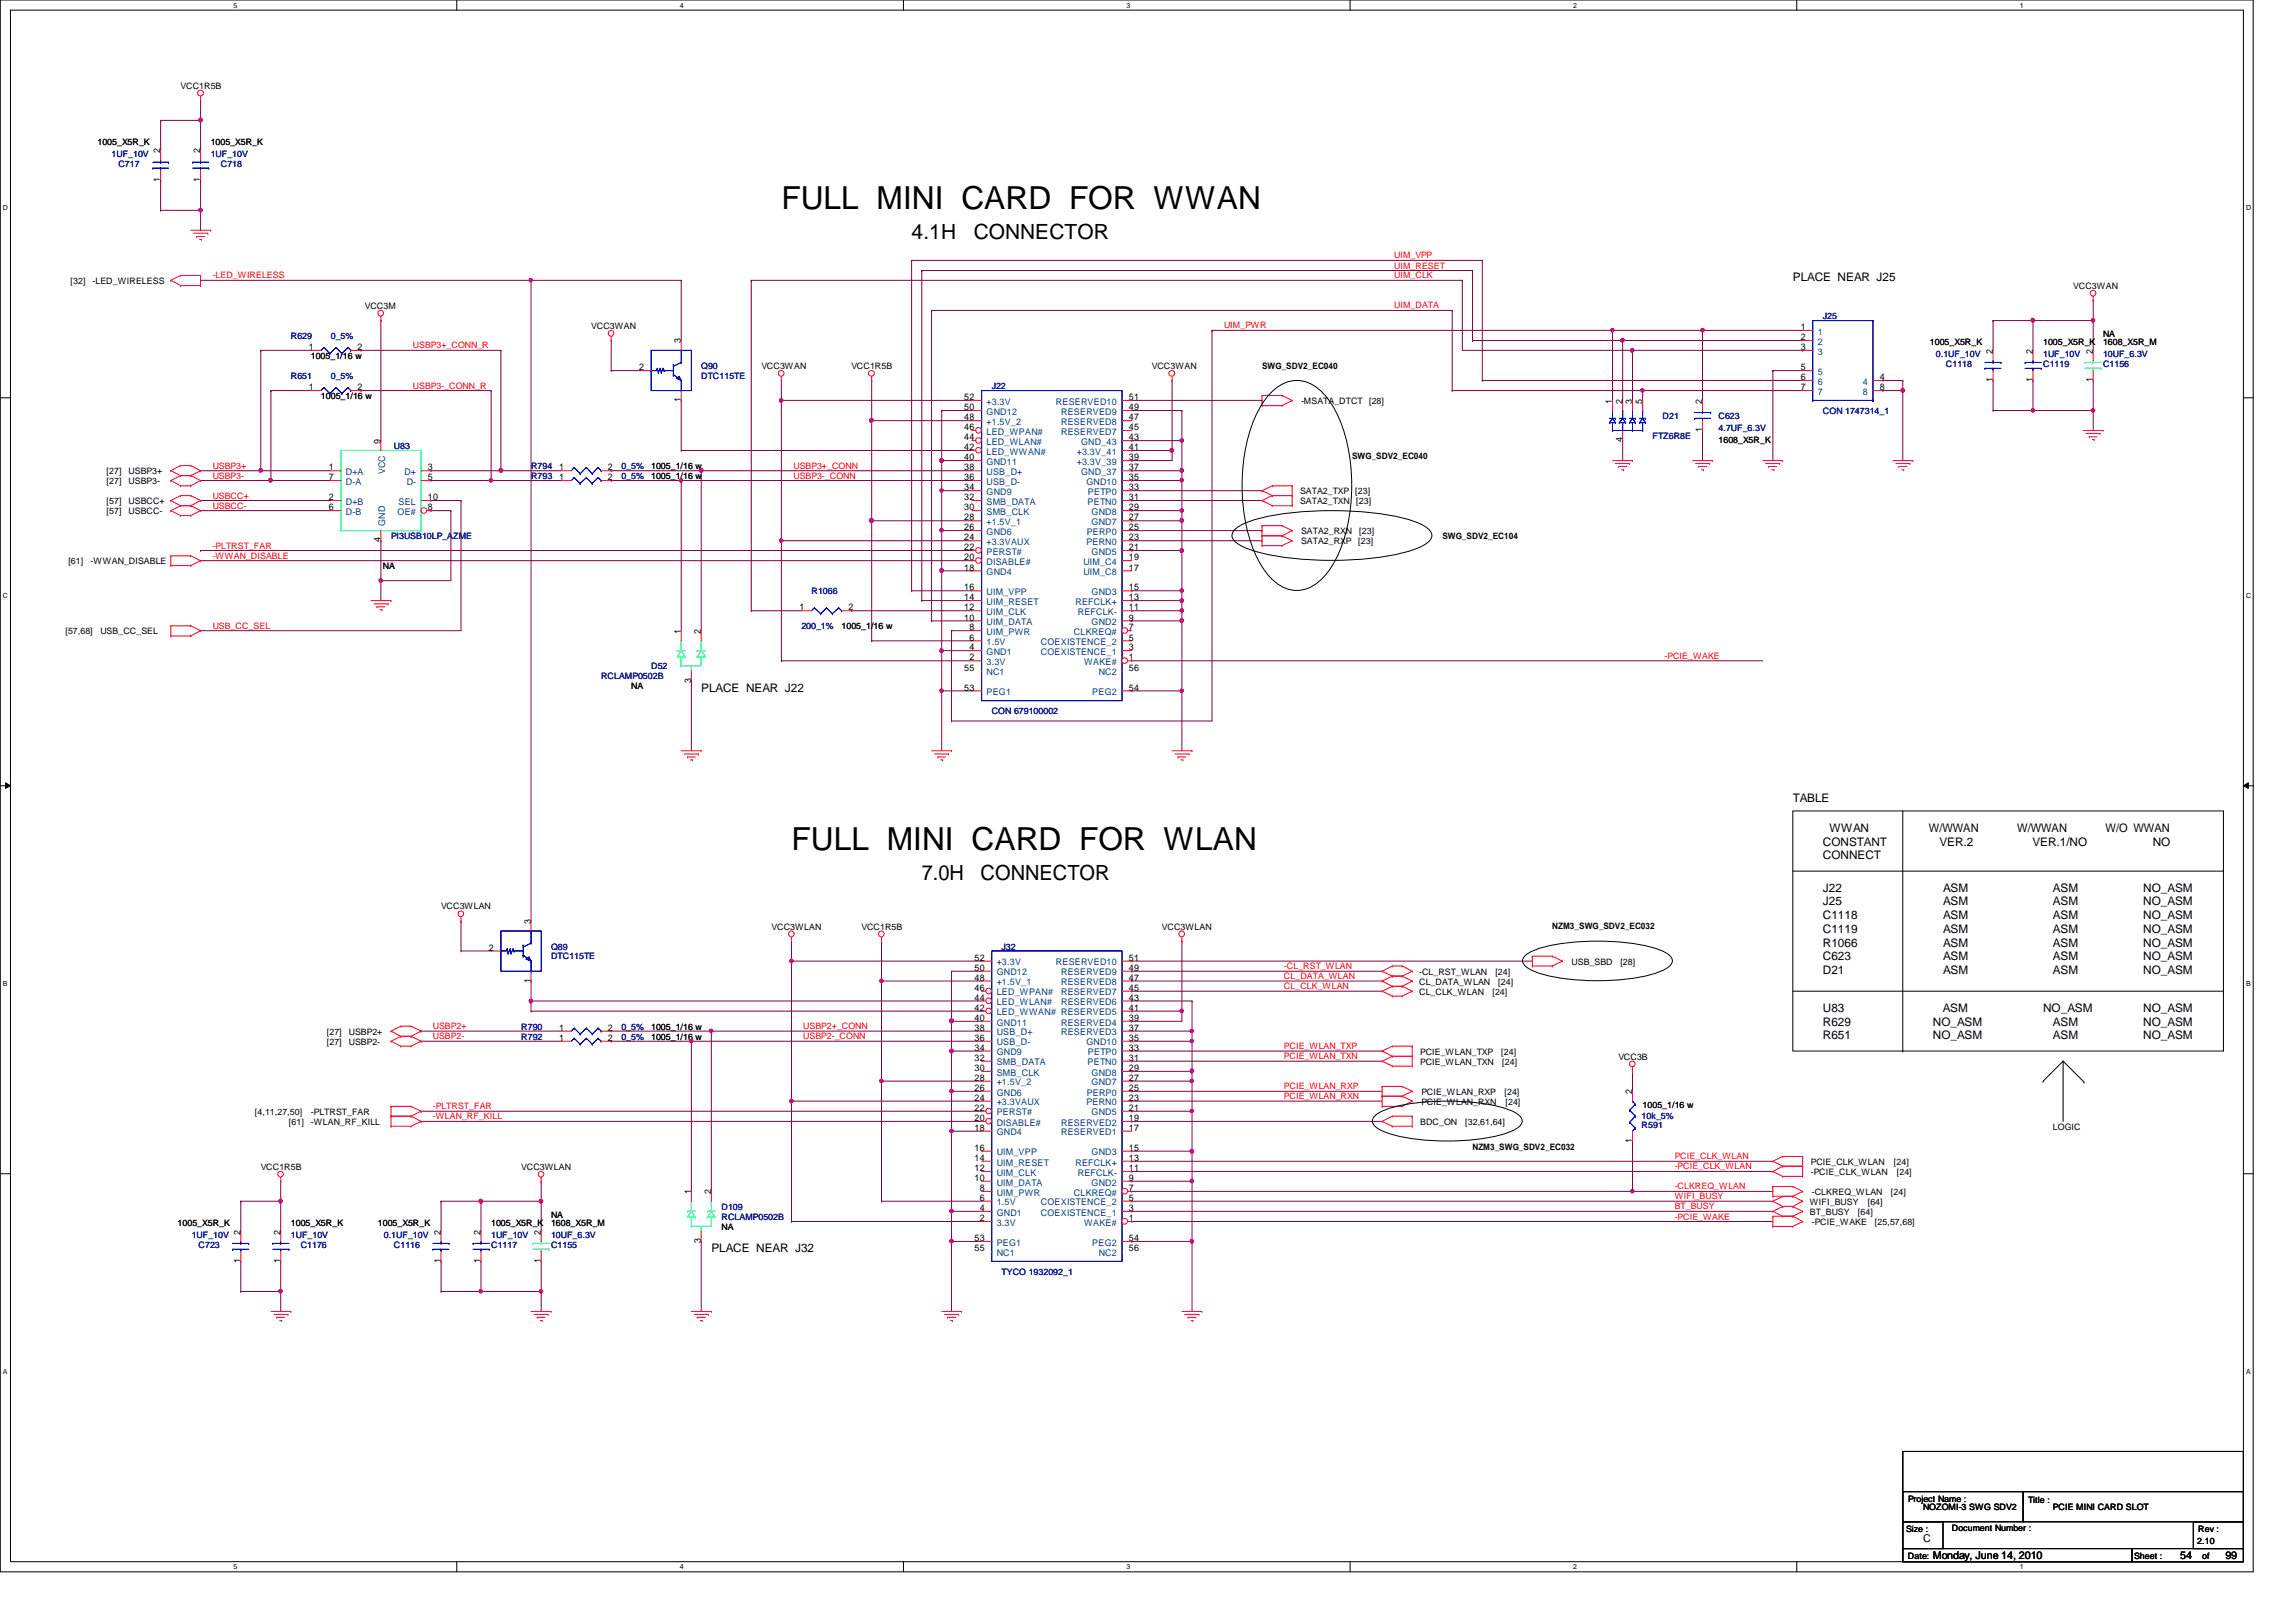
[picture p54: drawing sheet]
<svg xmlns="http://www.w3.org/2000/svg" width="297mm" height="210mm" viewBox="0 0 297 210" stroke-linecap="round" stroke-linejoin="round" font-family="sans-serif">
<defs><g id="words">
<g font-size="4.1">
<text x="101.1" y="27">FULL MINI CARD FOR WWAN</text>
<text x="102.4" y="109.9">FULL MINI CARD FOR WLAN</text>
</g>
<g font-size="2.7">
<text x="117.9" y="31">4.1H</text>
<text x="126" y="31">CONNECTOR</text>
<text x="119.2" y="113.9">7.0H</text>
<text x="126.9" y="113.9">CONNECTOR</text>
</g>
<g font-size="1.5">
<text x="231.9" y="36.4">PLACE NEAR J25</text>
<text x="90.7" y="89.5">PLACE NEAR J22</text>
<text x="231.9" y="103.8">TABLE</text>
<text x="236.7" y="107.7">WWAN</text>
<text x="249.6" y="107.7">W/WWAN</text>
<text x="261" y="107.7">W/WWAN</text>
<text x="272.4" y="107.7">W/O WWAN</text>
<text x="235.8" y="109.4">CONSTANT</text>
<text x="235.8" y="111.2">CONNECT</text>
<text x="250.9" y="109.4">VER.2</text>
<text x="262.9" y="109.4">VER.1/NO</text>
<text x="278.5" y="109.4">NO</text>
<text x="235.8" y="115.4">J22</text>
<text x="235.8" y="117.2">J25</text>
<text x="235.8" y="119">C1118</text>
<text x="251.4" y="115.4">ASM</text>
<text x="251.4" y="117.2">ASM</text>
<text x="251.4" y="119">ASM</text>
<text x="265.6" y="115.4">ASM</text>
<text x="265.6" y="117.2">ASM</text>
<text x="265.6" y="119">ASM</text>
<text x="277.3" y="115.4">NO_ASM</text>
<text x="277.3" y="117.2">NO_ASM</text>
<text x="277.3" y="119">NO_ASM</text>
<text x="235.8" y="120.7">C1119</text>
<text x="235.8" y="122.5">R1066</text>
<text x="235.8" y="124.3">C623</text>
<text x="251.4" y="120.7">ASM</text>
<text x="251.4" y="122.5">ASM</text>
<text x="251.4" y="124.3">ASM</text>
<text x="265.6" y="120.7">ASM</text>
<text x="265.6" y="122.5">ASM</text>
<text x="265.6" y="124.3">ASM</text>
<text x="277.3" y="120.7">NO_ASM</text>
<text x="277.3" y="122.5">NO_ASM</text>
<text x="277.3" y="124.3">NO_ASM</text>
<text x="235.8" y="130.9">U83</text>
<text x="235.8" y="126.1">D21</text>
<text x="251.3" y="130.9">ASM</text>
<text x="251.4" y="126.1">ASM</text>
<text x="264.3" y="130.9">NO_ASM</text>
<text x="265.6" y="126.1">ASM</text>
<text x="277.3" y="130.9">NO_ASM</text>
<text x="277.3" y="126.1">NO_ASM</text>
<text x="235.8" y="132.7">R629</text>
<text x="235.8" y="134.5">R651</text>
<text x="250.1" y="132.7">NO_ASM</text>
<text x="250.1" y="134.5">NO_ASM</text>
<text x="265.6" y="132.7">ASM</text>
<text x="265.6" y="134.5">ASM</text>
<text x="277.3" y="132.7">NO_ASM</text>
<text x="277.3" y="134.5">NO_ASM</text>
<text x="92" y="162.1">PLACE NEAR J32</text>
</g>
<g font-size="1.4">
<text x="248.8" y="199.5">C</text>
<text x="250.1" y="201.7">Monday, June 14, 2010</text>
<text x="282.1" y="201.7">54</text>
<text x="287.9" y="201.7">99</text>
</g>
<g font-size="1.2">
<text x="20.7" y="23.6" transform="rotate(-90 20.7 23.6)">1</text>
<text x="20.7" y="19.9" transform="rotate(-90 20.7 19.9)">2</text>
<text x="25.9" y="23.6" transform="rotate(-90 25.9 23.6)">1</text>
<text x="25.9" y="19.9" transform="rotate(-90 25.9 19.9)">2</text>
<text x="40" y="45.3">1</text>
<text x="46.3" y="45.3">2</text>
<text x="82.7" y="47.9">2</text>
<text x="88.1" y="44.4" transform="rotate(-90 88.1 44.4)">3</text>
<text x="233" y="42.7">1</text>
<text x="233" y="44">2</text>
<text x="233" y="45.3">3</text>
<text x="233" y="47.9">5</text>
<text x="257.8" y="45.8" transform="rotate(-90 257.8 45.8)">2</text>
<text x="263" y="45.8" transform="rotate(-90 263 45.8)">2</text>
<text x="270.8" y="45.8" transform="rotate(-90 270.8 45.8)">2</text>
<text x="40" y="50.5">1</text>
<text x="46.3" y="50.5">2</text>
<text x="88.1" y="52.1" transform="rotate(-90 88.1 52.1)">1</text>
<text x="124.8" y="51.8">52</text>
<text x="124.8" y="53.1">50</text>
<text x="146" y="51.8">51</text>
<text x="146" y="53.1">49</text>
<text x="208.6" y="52.2" transform="rotate(-90 208.6 52.2)">1</text>
<text x="209.9" y="52.2" transform="rotate(-90 209.9 52.2)">2</text>
<text x="211.2" y="52.2" transform="rotate(-90 211.2 52.2)">3</text>
<text x="212.5" y="52.2" transform="rotate(-90 212.5 52.2)">5</text>
<text x="220.2" y="52.2" transform="rotate(-90 220.2 52.2)">2</text>
<text x="233" y="49.2">6</text>
<text x="233" y="50.5">7</text>
<text x="243.2" y="50.5">8</text>
<text x="243.2" y="49.2">4</text>
<text x="257.8" y="49.5" transform="rotate(-90 257.8 49.5)">1</text>
<text x="263" y="49.5" transform="rotate(-90 263 49.5)">1</text>
<text x="270.8" y="49.5" transform="rotate(-90 270.8 49.5)">1</text>
<text x="49.2" y="57.4" transform="rotate(-90 49.2 57.4)">9</text>
<text x="124.8" y="54.4">48</text>
<text x="124.8" y="55.7">46</text>
<text x="124.8" y="57">44</text>
<text x="124.8" y="58.3">42</text>
<text x="124.8" y="59.6">40</text>
<text x="146" y="54.4">47</text>
<text x="146" y="55.7">45</text>
<text x="146" y="57">43</text>
<text x="146" y="58.3">41</text>
<text x="146" y="59.6">39</text>
<text x="209.9" y="57.2" transform="rotate(-90 209.9 57.2)">4</text>
<text x="220.2" y="56" transform="rotate(-90 220.2 56)">1</text>
<text x="42.5" y="64.7">2</text>
<text x="42.5" y="62.1">7</text>
<text x="42.5" y="60.9">1</text>
<text x="55.4" y="64.7">10</text>
<text x="55.4" y="60.9">3</text>
<text x="55.4" y="62.1">5</text>
<text x="72.3" y="62.1">1</text>
<text x="72.3" y="60.9">1</text>
<text x="78.7" y="62.1">2</text>
<text x="78.7" y="60.9">2</text>
<text x="124.8" y="60.9">38</text>
<text x="124.8" y="62.1">36</text>
<text x="124.8" y="63.5">34</text>
<text x="124.8" y="64.7">32</text>
<text x="146" y="60.9">37</text>
<text x="146" y="62.1">35</text>
<text x="146" y="63.5">33</text>
<text x="146" y="64.7">31</text>
<text x="42.5" y="66">6</text>
<text x="49.2" y="70.2" transform="rotate(-90 49.2 70.2)">4</text>
<text x="55.4" y="66">8</text>
<text x="124.8" y="66">30</text>
<text x="124.8" y="67.4">28</text>
<text x="124.8" y="68.6">26</text>
<text x="124.8" y="69.9">24</text>
<text x="124.8" y="71.2">22</text>
<text x="146" y="66">29</text>
<text x="146" y="67.4">27</text>
<text x="146" y="68.6">25</text>
<text x="146" y="69.9">23</text>
<text x="146" y="71.2">21</text>
<text x="124.8" y="72.5">20</text>
<text x="124.8" y="73.8">18</text>
<text x="124.8" y="76.4">16</text>
<text x="124.8" y="77.7">14</text>
<text x="146" y="72.5">19</text>
<text x="146" y="73.8">17</text>
<text x="146" y="76.4">15</text>
<text x="146" y="77.7">13</text>
<text x="88.1" y="82" transform="rotate(-90 88.1 82)">1</text>
<text x="90.7" y="82" transform="rotate(-90 90.7 82)">2</text>
<text x="103.4" y="79">1</text>
<text x="109.8" y="79">2</text>
<text x="124.8" y="79">12</text>
<text x="124.8" y="80.3">10</text>
<text x="125.4" y="81.6">8</text>
<text x="125.4" y="82.9">6</text>
<text x="146" y="79">11</text>
<text x="146" y="80.3">9</text>
<text x="146" y="81.6">7</text>
<text x="146" y="82.9">5</text>
<text x="89.4" y="88.3" transform="rotate(-90 89.4 88.3)">3</text>
<text x="124.8" y="89.4">53</text>
<text x="124.8" y="86.8">55</text>
<text x="125.4" y="84.2">4</text>
<text x="125.4" y="85.5">2</text>
<text x="146" y="84.2">3</text>
<text x="146" y="85.5">1</text>
<text x="146" y="89.4">54</text>
<text x="146" y="86.8">56</text>
<text x="68.7" y="119.6" transform="rotate(-90 68.7 119.6)">3</text>
<text x="63.2" y="123">2</text>
<text x="126.1" y="124.3">52</text>
<text x="126.1" y="125.6">50</text>
<text x="146" y="124.3">51</text>
<text x="146" y="125.6">49</text>
<text x="68.7" y="127.2" transform="rotate(-90 68.7 127.2)">1</text>
<text x="126.1" y="126.9">48</text>
<text x="126.1" y="128.2">46</text>
<text x="126.1" y="129.5">44</text>
<text x="126.1" y="130.8">42</text>
<text x="146" y="126.9">47</text>
<text x="146" y="128.2">45</text>
<text x="146" y="129.5">43</text>
<text x="146" y="130.8">41</text>
<text x="72.3" y="134.7">1</text>
<text x="72.3" y="133.4">1</text>
<text x="78.7" y="134.7">2</text>
<text x="78.7" y="133.4">2</text>
<text x="126.1" y="132.1">40</text>
<text x="126.1" y="133.4">38</text>
<text x="126.1" y="134.7">36</text>
<text x="126.1" y="136">34</text>
<text x="126.1" y="137.3">32</text>
<text x="146" y="132.1">39</text>
<text x="146" y="133.4">37</text>
<text x="146" y="134.7">35</text>
<text x="146" y="136">33</text>
<text x="146" y="137.3">31</text>
<text x="126.1" y="138.6">30</text>
<text x="126.1" y="139.9">28</text>
<text x="126.1" y="141.2">26</text>
<text x="126.1" y="142.5">24</text>
<text x="126.1" y="143.8">22</text>
<text x="146" y="138.6">29</text>
<text x="146" y="139.9">27</text>
<text x="146" y="141.2">25</text>
<text x="146" y="142.5">23</text>
<text x="146" y="143.8">21</text>
<text x="211.2" y="141.6" transform="rotate(-90 211.2 141.6)">2</text>
<text x="126.1" y="145.1">20</text>
<text x="126.1" y="146.3">18</text>
<text x="126.1" y="148.9">16</text>
<text x="146" y="145.1">19</text>
<text x="146" y="146.3">17</text>
<text x="146" y="148.9">15</text>
<text x="211.2" y="147.9" transform="rotate(-90 211.2 147.9)">1</text>
<text x="89.4" y="154.6" transform="rotate(-90 89.4 154.6)">1</text>
<text x="92" y="154.6" transform="rotate(-90 92 154.6)">2</text>
<text x="126.1" y="150.2">14</text>
<text x="126.1" y="151.6">12</text>
<text x="126.1" y="152.8">10</text>
<text x="126.7" y="154.1">8</text>
<text x="126.7" y="155.4">6</text>
<text x="146" y="150.2">13</text>
<text x="146" y="151.6">11</text>
<text x="146" y="152.8">9</text>
<text x="146" y="154.1">7</text>
<text x="146" y="155.4">5</text>
<text x="31.1" y="159.8" transform="rotate(-90 31.1 159.8)">2</text>
<text x="36.3" y="159.8" transform="rotate(-90 36.3 159.8)">2</text>
<text x="57" y="159.8" transform="rotate(-90 57 159.8)">2</text>
<text x="62.2" y="159.8" transform="rotate(-90 62.2 159.8)">2</text>
<text x="70" y="159.8" transform="rotate(-90 70 159.8)">2</text>
<text x="90.7" y="160.9" transform="rotate(-90 90.7 160.9)">3</text>
<text x="126.1" y="160.6">53</text>
<text x="126.1" y="161.9">55</text>
<text x="126.7" y="156.7">4</text>
<text x="126.7" y="158">2</text>
<text x="146" y="156.7">3</text>
<text x="146" y="158">1</text>
<text x="146" y="160.6">54</text>
<text x="146" y="161.9">56</text>
<text x="31.1" y="163.4" transform="rotate(-90 31.1 163.4)">1</text>
<text x="36.3" y="163.4" transform="rotate(-90 36.3 163.4)">1</text>
<text x="57" y="163.4" transform="rotate(-90 57 163.4)">1</text>
<text x="62.2" y="163.4" transform="rotate(-90 62.2 163.4)">1</text>
<text x="70" y="163.4" transform="rotate(-90 70 163.4)">1</text>
</g>
<g font-size="1.2" fill="#004080">
<text x="235.2" y="43.3">1</text>
<text x="235.2" y="44.6">2</text>
<text x="235.2" y="45.9">3</text>
<text x="127.6" y="52.4">+3.3V</text>
<text x="127.6" y="53.7">GND12</text>
<text x="136.6" y="52.4">RESERVED10</text>
<text x="137.3" y="53.7">RESERVED9</text>
<text x="235.2" y="48.5">5</text>
<text x="235.2" y="49.8">6</text>
<text x="235.2" y="51.1">7</text>
<text x="241" y="51.1">8</text>
<text x="241" y="49.8">4</text>
<text x="127.6" y="55">+1.5V_2</text>
<text x="127.6" y="56.3">LED_WPAN#</text>
<text x="127.6" y="57.6">LED_WLAN#</text>
<text x="127.6" y="58.8">LED_WWAN#</text>
<text x="137.3" y="55">RESERVED8</text>
<text x="137.3" y="56.3">RESERVED7</text>
<text x="139.3" y="58.8">+3.3V_41</text>
<text x="139.9" y="57.6">GND_43</text>
<text x="44.7" y="65.3">D+B</text>
<text x="44.7" y="62.7">D-A</text>
<text x="44.7" y="61.5">D+A</text>
<text x="49.8" y="61.4" transform="rotate(-90 49.8 61.4)">VCC</text>
<text x="51.6" y="65.3">SEL</text>
<text x="52.3" y="61.5">D+</text>
<text x="52.6" y="62.7">D-</text>
<text x="127.6" y="60.2">GND11</text>
<text x="127.6" y="61.5">USB_D+</text>
<text x="127.6" y="62.7">USB_D-</text>
<text x="127.6" y="64.1">GND9</text>
<text x="127.6" y="65.3">SMB_DATA</text>
<text x="139.3" y="60.2">+3.3V_39</text>
<text x="139.9" y="61.5">GND_37</text>
<text x="140.5" y="62.7">GND10</text>
<text x="140.7" y="65.3">PETN0</text>
<text x="140.8" y="64.1">PETP0</text>
<text x="44.7" y="66.6">D-B</text>
<text x="49.8" y="68" transform="rotate(-90 49.8 68)">GND</text>
<text x="51.4" y="66.6">OE#</text>
<text x="127.6" y="66.6">SMB_CLK</text>
<text x="127.6" y="67.9">+1.5V_1</text>
<text x="127.6" y="69.2">GND6</text>
<text x="127.6" y="70.5">+3.3VAUX</text>
<text x="127.6" y="71.8">PERST#</text>
<text x="140.5" y="70.5">PERN0</text>
<text x="140.6" y="69.2">PERP0</text>
<text x="141.2" y="66.6">GND8</text>
<text x="141.2" y="67.9">GND7</text>
<text x="141.2" y="71.8">GND5</text>
<text x="127.6" y="73.1">DISABLE#</text>
<text x="127.6" y="74.4">GND4</text>
<text x="127.6" y="77">UIM_VPP</text>
<text x="140.2" y="73.1">UIM_C4</text>
<text x="140.2" y="74.4">UIM_C8</text>
<text x="141.2" y="77">GND3</text>
<text x="127.6" y="78.3">UIM_RESET</text>
<text x="127.6" y="79.6">UIM_CLK</text>
<text x="127.6" y="80.9">UIM_DATA</text>
<text x="127.6" y="82.2">UIM_PWR</text>
<text x="127.6" y="83.5">1.5V</text>
<text x="134.7" y="83.5">COEXISTENCE_2</text>
<text x="138.9" y="82.2">CLKREQ#</text>
<text x="139.1" y="78.3">REFCLK+</text>
<text x="139.4" y="79.6">REFCLK-</text>
<text x="141.2" y="80.9">GND2</text>
<text x="127.6" y="84.8">GND1</text>
<text x="127.6" y="86.1">3.3V</text>
<text x="127.6" y="90">PEG1</text>
<text x="127.6" y="87.4">NC1</text>
<text x="134.7" y="84.8">COEXISTENCE_1</text>
<text x="140.2" y="86.1">WAKE#</text>
<text x="141.3" y="90">PEG2</text>
<text x="142.2" y="87.4">NC2</text>
<text x="128.9" y="124.9">+3.3V</text>
<text x="136.6" y="124.9">RESERVED10</text>
<text x="128.9" y="126.2">GND12</text>
<text x="128.9" y="127.5">+1.5V_1</text>
<text x="128.9" y="128.8">LED_WPAN#</text>
<text x="128.9" y="130.1">LED_WLAN#</text>
<text x="128.9" y="131.4">LED_WWAN# RESERVED5</text>
<text x="137.3" y="126.2">RESERVED9</text>
<text x="137.3" y="127.5">RESERVED8</text>
<text x="137.3" y="128.8">RESERVED7</text>
<text x="137.3" y="130.1">RESERVED6</text>
<text x="128.9" y="132.7">GND11</text>
<text x="128.9" y="134">USB_D+</text>
<text x="128.9" y="135.3">USB_D-</text>
<text x="128.9" y="136.6">GND9</text>
<text x="128.9" y="137.9">SMB_DATA</text>
<text x="137.3" y="132.7">RESERVED4</text>
<text x="137.3" y="134">RESERVED3</text>
<text x="140.5" y="135.3">GND10</text>
<text x="140.7" y="137.9">PETN0</text>
<text x="140.8" y="136.6">PETP0</text>
<text x="128.9" y="139.2">SMB_CLK</text>
<text x="128.9" y="140.5">+1.5V_2</text>
<text x="128.9" y="141.8">GND6</text>
<text x="128.9" y="143">+3.3VAUX</text>
<text x="140.5" y="143">PERN0</text>
<text x="140.6" y="141.8">PERP0</text>
<text x="141.2" y="139.2">GND8</text>
<text x="141.2" y="140.5">GND7</text>
<text x="128.9" y="144.4">PERST#</text>
<text x="128.9" y="145.7">DISABLE#</text>
<text x="128.9" y="146.9">GND4</text>
<text x="128.9" y="149.5">UIM_VPP</text>
<text x="137.3" y="145.7">RESERVED2</text>
<text x="137.3" y="146.9">RESERVED1</text>
<text x="141.2" y="144.4">GND5</text>
<text x="141.2" y="149.5">GND3</text>
<text x="128.9" y="150.8">UIM_RESET</text>
<text x="128.9" y="152.1">UIM_CLK</text>
<text x="128.9" y="153.4">UIM_DATA</text>
<text x="128.9" y="154.7">UIM_PWR</text>
<text x="128.9" y="156">1.5V</text>
<text x="134.7" y="156">COEXISTENCE_2</text>
<text x="138.9" y="154.7">CLKREQ#</text>
<text x="139.1" y="150.8">REFCLK+</text>
<text x="139.4" y="152.1">REFCLK-</text>
<text x="141.2" y="153.4">GND2</text>
<text x="128.9" y="157.3">GND1</text>
<text x="128.9" y="158.6">3.3V</text>
<text x="128.9" y="161.2">PEG1</text>
<text x="134.7" y="157.3">COEXISTENCE_1</text>
<text x="140.2" y="158.6">WAKE#</text>
<text x="141.3" y="161.2">PEG2</text>
<text x="128.9" y="162.5">NC1</text>
<text x="142.2" y="162.5">NC2</text>
</g>
<g font-size="1.1">
<text x="23.4" y="11.5">VCC1R5B</text>
<text x="12.6" y="18.8">1005_X5R_K</text>
<text x="27.3" y="18.8">1005_X5R_K</text>
<text x="9.1" y="36.7">[32]</text>
<text x="12" y="36.7">-LED_WIRELESS</text>
<text x="47.2" y="40">VCC3M</text>
<text x="268.2" y="37.4">VCC3WAN</text>
<text x="40.2" y="46.4">1005_1/16 w</text>
<text x="76.5" y="42.6">VCC3WAN</text>
<text x="98.5" y="47.8">VCC3WAN</text>
<text x="110.1" y="47.8">VCC1R5B</text>
<text x="149" y="47.8">VCC3WAN</text>
<text x="163.3" y="47.7">SWG_SDV2_EC040</text>
<text x="249.7" y="44.7">1005_X5R_K</text>
<text x="264.3" y="44.7">1005_X5R_K</text>
<text x="272.1" y="44.7">1608_X5R_M</text>
<text x="272.1" y="43.6">NA</text>
<text x="41.5" y="51.6">1005_1/16 w</text>
<text x="168.3" y="52.3">-MSATA_DTCT [28]</text>
<text x="174.9" y="59.4">SWG_SDV2_EC040</text>
<text x="222.3" y="57.3">1608_X5R_K</text>
<text x="13.8" y="61.3">[27]</text>
<text x="13.8" y="62.7">[27]</text>
<text x="13.8" y="65.2">[57]</text>
<text x="16.6" y="61.3">USBP3+</text>
<text x="16.6" y="62.7">USBP3-</text>
<text x="16.6" y="65.2">USBCC+</text>
<text x="84.2" y="62">1005_1/16 w</text>
<text x="84.2" y="60.7">1005_1/16 w</text>
<text x="168.2" y="65.2">SATA2_TXN</text>
<text x="168.2" y="64">SATA2_TXP [23]</text>
<text x="175.5" y="65.2">[23]</text>
<text x="13.8" y="66.5">[57]</text>
<text x="16.6" y="66.5">USBCC-</text>
<text x="168.3" y="70.4">SATA2_RXP</text>
<text x="168.3" y="69.1">SATA2_RXN</text>
<text x="175.7" y="70.4">[23]</text>
<text x="175.8" y="69.1">[23]</text>
<text x="186.6" y="69.7">SWG_SDV2_EC104</text>
<text x="8.8" y="73">[61]</text>
<text x="11.7" y="73">-WWAN_DISABLE</text>
<text x="49.5" y="73.7">NA</text>
<text x="8.5" y="82.1">[57,68]</text>
<text x="13" y="82.1">USB_CC_SEL</text>
<text x="108.9" y="81.4">1005_1/16 w</text>
<text x="81.7" y="89.2">NA</text>
<text x="57.1" y="117.7">VCC3WLAN</text>
<text x="99.8" y="120.3">VCC3WLAN</text>
<text x="111.5" y="120.3">VCC1R5B</text>
<text x="150.3" y="120.3">VCC3WLAN</text>
<text x="200.8" y="120.3">NZM3_SWG_SDV2_EC032</text>
<text x="203.3" y="124.8">USB_SBD</text>
<text x="209.6" y="124.8">[28]</text>
<text x="183.6" y="126.1">-CL_RST_WLAN</text>
<text x="183.6" y="127.4">CL_DATA_WLAN</text>
<text x="183.6" y="128.7">CL_CLK_WLAN</text>
<text x="193.1" y="128.7">[24]</text>
<text x="193.5" y="126.1">[24]</text>
<text x="193.8" y="127.4">[24]</text>
<text x="42.3" y="133.9">[27]</text>
<text x="42.3" y="135.2">[27]</text>
<text x="45.1" y="133.9">USBP2+</text>
<text x="45.1" y="135.2">USBP2-</text>
<text x="84.2" y="134.5">1005_1/16 w</text>
<text x="84.2" y="133.3">1005_1/16 w</text>
<text x="183.7" y="137.8">PCIE_WLAN_TXN</text>
<text x="183.7" y="136.5">PCIE_WLAN_TXP</text>
<text x="194.2" y="136.5">[24]</text>
<text x="194.3" y="137.8">[24]</text>
<text x="209.4" y="137.1">VCC3B</text>
<text x="183.9" y="141.7">PCIE_WLAN_RXP</text>
<text x="183.9" y="143">PCIE_WLAN_RXN</text>
<text x="194.6" y="141.7">[24]</text>
<text x="194.8" y="143">[24]</text>
<text x="212.5" y="143.3">1005_1/16 w</text>
<text x="33" y="144.3">[4,11,27,50]</text>
<text x="37.4" y="145.5">[61]</text>
<text x="40.2" y="145.5">-WLAN_RF_KILL</text>
<text x="40.2" y="144.3">-PLTRST_FAR</text>
<text x="183.7" y="145.5">BDC_ON</text>
<text x="189.6" y="145.5">[32,61,64]</text>
<text x="190.5" y="148.8">NZM3_SWG_SDV2_EC032</text>
<text x="265.6" y="146.2">LOGIC</text>
<text x="33.7" y="151.4">VCC1R5B</text>
<text x="67.4" y="151.4">VCC3WLAN</text>
<text x="234.1" y="155.9">WIFI_BUSY</text>
<text x="234.3" y="152">-PCIE_CLK_WLAN</text>
<text x="234.3" y="150.7">PCIE_CLK_WLAN</text>
<text x="234.4" y="154.6">-CLKREQ_WLAN</text>
<text x="241.6" y="155.9">[64]</text>
<text x="244.6" y="154.6">[24]</text>
<text x="245" y="150.7">[24]</text>
<text x="245.4" y="152">[24]</text>
<text x="23" y="158.6">1005_X5R_K</text>
<text x="37.6" y="158.6">1005_X5R_K</text>
<text x="48.9" y="158.6">1005_X5R_K</text>
<text x="63.5" y="158.6">1005_X5R_K</text>
<text x="71.3" y="158.6">1608_X5R_M</text>
<text x="71.3" y="157.6">NA</text>
<text x="93.3" y="159.2">NA</text>
<text x="234.1" y="157.2">BT_BUSY</text>
<text x="234.4" y="158.5">-PCIE_WAKE</text>
<text x="240.4" y="157.2">[64]</text>
<text x="242.6" y="158.5">[25,57,68]</text>
<text x="246.8" y="194.4">Project Name :</text>
<text x="248.8" y="195.4">NOZOMI-3 SWG SDV2</text>
<text x="262.4" y="194.5">Title :</text>
<text x="265.6" y="195.4">PCIE MINI CARD SLOT</text>
<text x="246.6" y="198.3">Size :</text>
<text x="246.8" y="201.8">Date:</text>
<text x="252.5" y="198.2">Document Number :</text>
<text x="276.1" y="201.8">Sheet :</text>
<text x="284.3" y="199.8">2.10</text>
<text x="284.4" y="198.3">Rev :</text>
<text x="284.9" y="201.8">of</text>
</g>
<g font-size="1.1" fill="#000080">
<text x="14.4" y="20.3">1UF_10V</text>
<text x="15.3" y="21.6">C717</text>
<text x="27.3" y="20.3">1UF_10V</text>
<text x="28.6" y="21.6">C718</text>
<text x="235.8" y="41.3">J25</text>
<text x="37.6" y="43.9">R629</text>
<text x="42.8" y="43.9">0_5%</text>
<text x="90.7" y="47.8">Q90</text>
<text x="250.4" y="46.2">0.1UF_10V</text>
<text x="251.8" y="47.5">C1118</text>
<text x="264.3" y="47.5">C1119</text>
<text x="264.3" y="46.2">1UF_10V</text>
<text x="272.1" y="47.5">C1156</text>
<text x="272.1" y="46.2">10UF_6.3V</text>
<text x="37.6" y="49.1">R651</text>
<text x="42.8" y="49.1">0_5%</text>
<text x="90.7" y="49.1">DTC115TE</text>
<text x="128.3" y="50.3">J22</text>
<text x="235.8" y="53.6">CON 1747314_1</text>
<text x="51" y="58.1">U83</text>
<text x="213.8" y="56.8">FTZ6R8E</text>
<text x="215.1" y="54.2">D21</text>
<text x="222.3" y="54.2">C623</text>
<text x="222.3" y="55.8">4.7UF_6.3V</text>
<text x="68.7" y="62">R793</text>
<text x="68.7" y="60.7">R794</text>
<text x="80.4" y="62">0_5%</text>
<text x="80.4" y="60.7">0_5%</text>
<text x="50.6" y="69.8">PI3USB10LP_AZME</text>
<text x="105" y="76.9">R1066</text>
<text x="103.7" y="81.4">200_1%</text>
<text x="77.8" y="87.9">RCLAMP0502B</text>
<text x="84.2" y="86.6">D52</text>
<text x="128.3" y="92.5">CON 679100002</text>
<text x="71.3" y="122.9">Q89</text>
<text x="71.3" y="124.2">DTC115TE</text>
<text x="129.6" y="122.9">J32</text>
<text x="67.4" y="134.5">R792</text>
<text x="67.4" y="133.3">R790</text>
<text x="80.4" y="134.5">0_5%</text>
<text x="80.4" y="133.3">0_5%</text>
<text x="212.4" y="145.9">R591</text>
<text x="212.4" y="144.8">10k_5%</text>
<text x="24.8" y="160.2">1UF_10V</text>
<text x="25.7" y="161.5">C723</text>
<text x="37.6" y="160.2">1UF_10V</text>
<text x="38.9" y="161.5">C1176</text>
<text x="49.7" y="160.2">0.1UF_10V</text>
<text x="51" y="161.5">C1116</text>
<text x="63.5" y="161.5">C1117</text>
<text x="63.5" y="160.2">1UF_10V</text>
<text x="71.3" y="161.5">C1155</text>
<text x="71.3" y="160.2">10UF_6.3V</text>
<text x="93.3" y="156.5">D109</text>
<text x="93.3" y="157.9">RCLAMP0502B</text>
<text x="129.6" y="165">TYCO 1932092_1</text>
</g>
<g font-size="1.1" fill="#f00">
<text x="180.4" y="34.8">UIM_RESET</text>
<text x="180.4" y="33.4">UIM_VPP</text>
<text x="27.5" y="36">-LED_WIRELESS</text>
<text x="180.4" y="39.9">UIM_DATA</text>
<text x="180.4" y="36">UIM_CLK</text>
<text x="53.4" y="45.1">USBP3+_CONN_R</text>
<text x="158.4" y="42.5">UIM_PWR</text>
<text x="53.4" y="50.3">USBP3-_CONN_R</text>
<text x="27.5" y="60.7">USBP3+</text>
<text x="27.5" y="61.9">USBP3-</text>
<text x="27.5" y="64.5">USBCC+</text>
<text x="27.5" y="65.8">USBCC-</text>
<text x="102.7" y="60.7">USBP3+_CONN</text>
<text x="102.7" y="61.9">USBP3-_CONN</text>
<text x="27.5" y="71">-PLTRST_FAR</text>
<text x="27.5" y="72.3">-WWAN_DISABLE</text>
<text x="27.5" y="81.4">USB_CC_SEL</text>
<text x="215.3" y="85.3">-PCIE_WAKE</text>
<text x="166.1" y="125.4">-CL_RST_WLAN</text>
<text x="166.1" y="126.7">CL_DATA_WLAN</text>
<text x="166.1" y="128">CL_CLK_WLAN</text>
<text x="56" y="133.2">USBP2+</text>
<text x="56" y="134.5">USBP2-</text>
<text x="103.9" y="133.2">USBP2+_CONN</text>
<text x="103.9" y="134.5">USBP2-_CONN</text>
<text x="166.1" y="137.1">PCIE_WLAN_TXN</text>
<text x="166.1" y="135.8">PCIE_WLAN_TXP</text>
<text x="56" y="143.6">-PLTRST_FAR</text>
<text x="166.1" y="141">PCIE_WLAN_RXP</text>
<text x="166.1" y="142.2">PCIE_WLAN_RXN</text>
<text x="56" y="144.9">-WLAN_RF_KILL</text>
<text x="216.7" y="153.9">-CLKREQ_WLAN</text>
<text x="216.7" y="151.3">-PCIE_CLK_WLAN</text>
<text x="216.7" y="150">PCIE_CLK_WLAN</text>
<text x="216.7" y="155.2">WIFI_BUSY</text>
<text x="216.7" y="157.8">-PCIE_WAKE</text>
<text x="216.7" y="156.5">BT_BUSY</text>
</g>
<g font-size=".9">
<text x="30.2" y="1">5</text>
<text x="88" y="1">4</text>
<text x="145.8" y="1">3</text>
<text x="203.5" y="1">2</text>
<text x="261.3" y="1">1</text>
<text x=".4" y="27.2">D</text>
<text x="290.6" y="27.2">D</text>
<text x=".4" y="77.3">C</text>
<text x="290.6" y="77.3">C</text>
<text x=".4" y="127.6">B</text>
<text x="290.6" y="127.6">B</text>
<text x=".4" y="177.8">A</text>
<text x="290.6" y="177.8">A</text>
<text x="30.2" y="203.1">5</text>
<text x="88" y="203.1">4</text>
<text x="145.8" y="203.1">3</text>
<text x="203.5" y="203.1">2</text>
<text x="261.3" y="203.1">1</text>
</g>
</g></defs>
<path d="M0 0h291.5v203.4h-291.5zM1.4 1.3h288.8v200.8h-288.8z" fill="none" stroke="#000" stroke-width=".13"/>
<g fill="#fff">
<path d="M30.2 .2h.5v1h-.5z"/>
<path d="M30.2 202.3h.5v1h-.5z"/>
</g>
<path d="M59.1 0v1.3M59.1 202.1v1.3" fill="none" stroke="#000" stroke-width=".13"/>
<g fill="#fff">
<path d="M88 .2h.5v1h-.5z"/>
<path d="M88 202.3h.5v1h-.5z"/>
</g>
<path d="M116.9 0v1.3M116.9 202.1v1.3" fill="none" stroke="#000" stroke-width=".13"/>
<g fill="#fff">
<path d="M145.8 .2h.5v1h-.5z"/>
<path d="M145.8 202.3h.5v1h-.5z"/>
</g>
<path d="M174.7 0v1.3M174.7 202.1v1.3" fill="none" stroke="#000" stroke-width=".13"/>
<g fill="#fff">
<path d="M203.5 .2h.5v1h-.5z"/>
<path d="M203.5 202.3h.5v1h-.5z"/>
</g>
<path d="M232.4 0v1.3M232.4 202.1v1.3" fill="none" stroke="#000" stroke-width=".13"/>
<g fill="#fff">
<path d="M261.3 .2h.5v1h-.5z"/>
<path d="M261.3 202.3h.5v1h-.5z"/>
<path d="M.4 26.4h.6v1h-.6z"/>
<path d="M290.6 26.4h.6v1h-.6z"/>
<path d="M.4 76.5h.6v1.1h-.6z"/>
<path d="M290.6 76.5h.6v1.1h-.6z"/>
</g>
<path d="M0 51.5h1.4M290.2 51.5h1.3" fill="none" stroke="#000" stroke-width=".13"/>
<g fill="#fff">
<path d="M.4 126.7h.6v1.1h-.6z"/>
<path d="M290.6 126.7h.6v1.1h-.6z"/>
</g>
<path d="M0 101.7h1.4M.7 101.3l.7 .4-.7 .3zM290.2 101.7l.7-.4v.7zM290.2 101.7h1.3" fill="none" stroke="#000" stroke-width=".13"/>
<path d="M.7 101.3l.7 .4-.7 .3zM290.2 101.7l.7-.4v.7z" fill="#000"/>
<g fill="#fff">
<path d="M.4 177h.5v1h-.5z"/>
<path d="M290.6 177h.5v1h-.5z"/>
</g>
<path d="M0 151.9h1.4M290.2 151.9h1.3" fill="none" stroke="#000" stroke-width=".13"/>
<path d="M112.8 54.4h.1M112.8 54.4h12.9" fill="none" stroke="#800040" stroke-width=".13"/>
<circle cx="112.7" cy="54.4" r=".26" fill="#f0f"/>
<circle cx="112.7" cy="54.4" r=".26" fill="none" stroke="#f0f" stroke-width=".13"/>
<path d="M112.8 67.4h.1M112.8 67.4h12.9M112.8 67.4v15.5" fill="none" stroke="#800040" stroke-width=".13"/>
<circle cx="112.7" cy="67.4" r=".26" fill="#f0f"/>
<circle cx="112.7" cy="67.4" r=".26" fill="none" stroke="#f0f" stroke-width=".13"/>
<path d="M101.1 51.8h.1M101.1 51.8v18.2M112.8 82.9h.1M112.8 82.9h12.9" fill="none" stroke="#800040" stroke-width=".13"/>
<path d="M100.9 51.6h.1l.3 .1-.1 .3-.2 .1-.1-.1z" fill-rule="evenodd" fill="#f0f"/>
<path d="M100.9 51.6h.1l.3 .1-.1 .3-.2 .1-.1-.1z" fill="none" stroke="#f0f" stroke-width=".13"/>
<path d="M101.1 51.8h.1M101.1 51.8h24.6M101.1 70h.1M101.1 70h24.6M101.1 70v15.5M101.1 85.5h.1M101.1 85.5h24.6" fill="none" stroke="#800040" stroke-width=".13"/>
<path d="M100.9 69.8h.3l.1 .1-.1 .2-.2 .1-.1-.1z" fill-rule="evenodd" fill="#f0f"/>
<path d="M100.9 69.8h.3l.1 .1-.1 .2-.2 .1-.1-.1z" fill="none" stroke="#f0f" stroke-width=".13"/>
<path d="M146.4 59.6h.1M146.4 58.3h.1M146.4 58.3h5.2M151.6 58.3h.1M151.6 49.2h.1M151.6 49.2v10.4h-5.2" fill="none" stroke="#800040" stroke-width=".13"/>
<circle cx="151.6" cy="58.3" r=".26" fill="#f0f"/>
<circle cx="151.6" cy="58.3" r=".26" fill="none" stroke="#f0f" stroke-width=".13"/>
<path d="M146.4 57h.1M146.4 57h6.5" fill="none" stroke="#800040" stroke-width=".13"/>
<path d="M152.7 56.8h.3l.1 .2-.1 .2h-.1h-.2z" fill-rule="evenodd" fill="#f0f"/>
<path d="M152.7 56.8h.3l.1 .2-.1 .2h-.1h-.2z" fill="none" stroke="#f0f" stroke-width=".13"/>
<path d="M152.9 57h.1M152.9 57v5.2M146.4 60.9h.1M146.4 60.9h6.5M152.9 60.9h.1" fill="none" stroke="#800040" stroke-width=".13"/>
<path d="M152.7 60.7l.2-.1 .2 .1-.1 .3-.1 .1-.2-.1z" fill-rule="evenodd" fill="#f0f"/>
<path d="M152.7 60.7l.2-.1 .2 .1-.1 .3-.1 .1-.2-.1z" fill="none" stroke="#f0f" stroke-width=".13"/>
<path d="M146.4 62.2h.1M146.4 62.2h6.5M152.9 62.2h.1M152.9 62.2v3.9" fill="none" stroke="#800040" stroke-width=".13"/>
<path d="M152.7 62h.3l.1 .1-.1 .2-.1 .1-.2-.1z" fill-rule="evenodd" fill="#f0f"/>
<path d="M152.7 62h.3l.1 .1-.1 .2-.1 .1-.2-.1z" fill="none" stroke="#f0f" stroke-width=".13"/>
<path d="M146.4 66.1h.1M146.4 66.1h6.5M152.9 66.1h.1M152.9 66.1v1.3" fill="none" stroke="#800040" stroke-width=".13"/>
<path d="M152.7 65.9h.3l.1 .1-.1 .2-.1 .1-.2-.1z" fill-rule="evenodd" fill="#f0f"/>
<path d="M152.7 65.9h.3l.1 .1-.1 .2-.1 .1-.2-.1z" fill="none" stroke="#f0f" stroke-width=".13"/>
<path d="M146.4 67.4h.1M146.4 67.4h6.5M152.9 67.4h.1M152.9 67.4v3.8" fill="none" stroke="#800040" stroke-width=".13"/>
<path d="M152.7 67.2l.2-.1 .2 .1-.1 .3-.1 .1-.2-.1z" fill-rule="evenodd" fill="#f0f"/>
<path d="M152.7 67.2l.2-.1 .2 .1-.1 .3-.1 .1-.2-.1z" fill="none" stroke="#f0f" stroke-width=".13"/>
<path d="M146.4 71.2h.1M146.4 76.5h.1M146.4 71.2h6.5M146.4 76.5h6.5M152.9 79h.1M152.9 79v1.3h-6.5M146.4 80.3h.1M152.9 89.4h.1M152.9 89.4v7.8" fill="none" stroke="#800040" stroke-width=".13"/>
<path d="M152.7 89.2h.3l.1 .2-.1 .1-.1 .1-.2-.1z" fill-rule="evenodd" fill="#f0f"/>
<path d="M152.7 89.2h.3l.1 .2-.1 .1-.1 .1-.2-.1z" fill="none" stroke="#f0f" stroke-width=".13"/>
<path d="M121.8 53.1h.1M121.8 53.1h3.9M121.8 53.1v6.5M121.8 89.4h.1M121.8 89.4h3.9M121.8 89.4v7.8M146.4 89.4h.1M146.4 89.4h6.5" fill="none" stroke="#800040" stroke-width=".13"/>
<path d="M121.6 89.2h.4v.2v.1l-.2 .1-.2-.1z" fill-rule="evenodd" fill="#f0f"/>
<path d="M121.6 89.2h.4v.2v.1l-.2 .1-.2-.1z" fill="none" stroke="#f0f" stroke-width=".13"/>
<path d="M121.8 73.9h.1M121.8 73.9h3.9M121.8 73.9v10.3M121.8 84.2h.1M121.8 84.2h3.9" fill="none" stroke="#800040" stroke-width=".13"/>
<path d="M121.6 73.6h.2l.2 .1v.3l-.2 .1-.2-.1z" fill-rule="evenodd" fill="#f0f"/>
<path d="M121.6 73.6h.2l.2 .1v.3l-.2 .1-.2-.1z" fill="none" stroke="#f0f" stroke-width=".13"/>
<path d="M121.8 68.7h.1M121.8 68.7h3.9M121.8 68.7v5.2" fill="none" stroke="#800040" stroke-width=".13"/>
<path d="M121.6 68.5h.4v.1v.2l-.2 .1-.2-.1z" fill-rule="evenodd" fill="#f0f"/>
<path d="M121.6 68.5h.4v.1v.2l-.2 .1-.2-.1z" fill="none" stroke="#f0f" stroke-width=".13"/>
<path d="M121.8 63.5h.1M121.8 63.5h3.9M121.8 63.5v5.2" fill="none" stroke="#800040" stroke-width=".13"/>
<path d="M121.6 63.3h.4v.2v.1l-.2 .1-.2-.1z" fill-rule="evenodd" fill="#f0f"/>
<path d="M121.6 63.3h.4v.2v.1l-.2 .1-.2-.1z" fill="none" stroke="#f0f" stroke-width=".13"/>
<path d="M121.8 59.6h.1M121.8 59.6h3.9" fill="none" stroke="#800040" stroke-width=".13"/>
<path d="M121.6 59.4h.4v.2v.1l-.2 .1-.2-.1z" fill-rule="evenodd" fill="#f0f"/>
<path d="M121.6 59.4h.4v.2v.1l-.2 .1-.2-.1z" fill="none" stroke="#f0f" stroke-width=".13"/>
<path d="M121.8 59.6h.1M121.8 59.6v3.9" fill="none" stroke="#800040" stroke-width=".13"/>
<path d="M121.6 59.4h.4v.2v.1l-.2 .1-.2-.1z" fill-rule="evenodd" fill="#f0f"/>
<path d="M121.6 59.4h.4v.2v.1l-.2 .1-.2-.1z" fill="none" stroke="#f0f" stroke-width=".13"/>
<path d="M152.9 71.2h.1M152.9 71.2v5.3" fill="none" stroke="#800040" stroke-width=".13"/>
<path d="M152.7 71.1l.2-.1 .2 .1-.1 .3-.1 .1-.2-.1z" fill-rule="evenodd" fill="#f0f"/>
<path d="M152.7 71.1l.2-.1 .2 .1-.1 .3-.1 .1-.2-.1z" fill="none" stroke="#f0f" stroke-width=".13"/>
<path d="M121.8 84.2h.1M121.8 84.2v5.2" fill="none" stroke="#800040" stroke-width=".13"/>
<path d="M121.6 84l.2-.1 .2 .2v.3l-.2 .1-.2-.1z" fill-rule="evenodd" fill="#f0f"/>
<path d="M121.6 84l.2-.1 .2 .2v.3l-.2 .1-.2-.1z" fill="none" stroke="#f0f" stroke-width=".13"/>
<path d="M112.8 54.4h.1M112.8 54.4v13" fill="none" stroke="#800040" stroke-width=".13"/>
<circle cx="112.7" cy="67.4" r=".26" fill="#f0f"/>
<circle cx="112.7" cy="67.4" r=".26" fill="none" stroke="#f0f" stroke-width=".13"/>
<path d="M101.1 49.2h.1M101.1 49.2v2.6M152.9 80.3h.1M152.9 80.3v9.1" fill="none" stroke="#800040" stroke-width=".13"/>
<path d="M152.7 80.1h.2l.2 .1-.1 .3-.1 .1-.2-.1z" fill-rule="evenodd" fill="#f0f"/>
<path d="M152.7 80.1h.2l.2 .1-.1 .3-.1 .1-.2-.1z" fill="none" stroke="#f0f" stroke-width=".13"/>
<g fill="none" stroke="#800040" stroke-width=".13">
<path d="M97.2 36.3h.1M97.2 36.3v42.7M88.1 62.2h.1M88.1 62.2h37.6M90.7 60.9h.1M90.7 60.9h35M90.7 60.9v20.7M97.2 79h.1M97.2 79h6.5M110.1 79h.1M110.1 79h15.6M89.4 88.1h.1"/>
<path d="M89.4 88.1v9.1"/>
</g>
<circle cx="90.7" cy="60.9" r=".26" fill="#f0f"/>
<circle cx="90.7" cy="60.9" r=".26" fill="none" stroke="#f0f" stroke-width=".13"/>
<path d="M88.1 62.2h.1M88.1 62.2v19.4" fill="none" stroke="#800040" stroke-width=".13"/>
<path d="M87.9 62h.4v.1v.2l-.2 .1-.2-.1z" fill-rule="evenodd" fill="#f0f"/>
<path d="M87.9 62h.4v.1v.2l-.2 .1-.2-.1z" fill="none" stroke="#f0f" stroke-width=".13"/>
<path d="M79.1 60.9h.1M79.1 62.2h.1M79.1 60.9h11.6M79.1 62.2h9M154.2 143.8h.1M154.2 143.8v5.2" fill="none" stroke="#800040" stroke-width=".13"/>
<path d="M154 143.6h.3l.1 .2-.1 .1-.1 .1-.2-.1z" fill-rule="evenodd" fill="#f0f"/>
<path d="M154 143.6h.3l.1 .2-.1 .1-.1 .1-.2-.1z" fill="none" stroke="#f0f" stroke-width=".13"/>
<path d="M123.1 156.8h.1M123.1 156.8v3.9" fill="none" stroke="#800040" stroke-width=".13"/>
<circle cx="123.1" cy="156.7" r=".25" fill="#f0f"/>
<circle cx="123.1" cy="156.7" r=".25" fill="none" stroke="#f0f" stroke-width=".13"/>
<path d="M102.4 121.8h.1M102.4 121.8v2.6M114 121.8h.1M114 121.8v5.2M154.2 152.9h.1M154.2 152.9v7.8" fill="none" stroke="#800040" stroke-width=".13"/>
<path d="M154 152.7h.3l.1 .1-.1 .2-.1 .1-.2-.1z" fill-rule="evenodd" fill="#f0f"/>
<path d="M154 152.7h.3l.1 .1-.1 .2-.1 .1-.2-.1z" fill="none" stroke="#f0f" stroke-width=".13"/>
<path d="M114 127h.1M114 127v12.9" fill="none" stroke="#800040" stroke-width=".13"/>
<path d="M113.8 126.8h.4l.1 .1-.1 .2-.2 .1-.2-.1z" fill-rule="evenodd" fill="#f0f"/>
<path d="M113.8 126.8h.4l.1 .1-.1 .2-.2 .1-.2-.1z" fill="none" stroke="#f0f" stroke-width=".13"/>
<g fill="none" stroke="#800040" stroke-width=".13">
<path d="M79.1 133.4h.1M79.1 134.7h.1M79.1 133.4h47.9M79.1 134.7h47.9M89.4 134.7h.1M92 133.4h.1M114 127h.1M114 139.9h.1M114 127h13M114 139.9h13M114 139.9v15.5M90.7 160.7h.1"/>
<path d="M90.7 160.7v9"/>
</g>
<path d="M113.8 139.7h.4l.1 .2-.1 .1-.2 .1-.2-.1z" fill-rule="evenodd" fill="#f0f"/>
<path d="M113.8 139.7h.4l.1 .2-.1 .1-.2 .1-.2-.1z" fill="none" stroke="#f0f" stroke-width=".13"/>
<path d="M102.4 124.4h.1M102.4 124.4v18.1M114 155.4h.1M114 155.4h13" fill="none" stroke="#800040" stroke-width=".13"/>
<path d="M102.2 124.2h.3l.1 .1-.1 .2-.1 .1-.2-.1z" fill-rule="evenodd" fill="#f0f"/>
<path d="M102.2 124.2h.3l.1 .1-.1 .2-.1 .1-.2-.1z" fill="none" stroke="#f0f" stroke-width=".13"/>
<path d="M102.4 124.4h.1M102.4 124.4h24.6M102.4 142.5h.1M102.4 158.1h.1M102.4 142.5h24.6M102.4 158.1h24.6M102.4 142.5v15.6" fill="none" stroke="#800040" stroke-width=".13"/>
<path d="M102.2 142.3l.2-.1 .2 .2-.1 .3h-.1h-.2z" fill-rule="evenodd" fill="#f0f"/>
<path d="M102.2 142.3l.2-.1 .2 .2-.1 .3h-.1h-.2z" fill="none" stroke="#f0f" stroke-width=".13"/>
<path d="M92 133.4h.1M92 133.4v20.8" fill="none" stroke="#800040" stroke-width=".13"/>
<path d="M91.8 133.2h.4v.2v.2h-.2h-.2z" fill-rule="evenodd" fill="#f0f"/>
<path d="M91.8 133.2h.4v.2v.2h-.2h-.2z" fill="none" stroke="#f0f" stroke-width=".13"/>
<path d="M89.4 134.7h.1M89.4 134.7v19.5" fill="none" stroke="#800040" stroke-width=".13"/>
<path d="M89.3 134.6h.3l.1 .1-.1 .2-.2 .1-.1-.1z" fill-rule="evenodd" fill="#f0f"/>
<path d="M89.3 134.6h.3l.1 .1-.1 .2-.2 .1-.1-.1z" fill="none" stroke="#f0f" stroke-width=".13"/>
<path d="M146.4 132.2h.1M146.4 130.9h.1M146.4 130.9h6.5M152.9 130.9h.1M152.9 121.8h.1M152.9 121.8v10.4h-6.5" fill="none" stroke="#800040" stroke-width=".13"/>
<path d="M152.7 130.7h.3l.1 .1-.1 .2-.1 .1-.2-.1z" fill-rule="evenodd" fill="#f0f"/>
<path d="M152.7 130.7h.3l.1 .1-.1 .2-.1 .1-.2-.1z" fill="none" stroke="#f0f" stroke-width=".13"/>
<path d="M146.4 129.5h.1M146.4 133.4h.1M146.4 129.5h7.8M146.4 133.4h7.8M154.2 129.5h.1M154.2 133.4h.1M154.2 129.5v5.2" fill="none" stroke="#800040" stroke-width=".13"/>
<path d="M154 133.2h.3l.1 .2-.1 .2h-.1h-.2z" fill-rule="evenodd" fill="#f0f"/>
<path d="M154 133.2h.3l.1 .2-.1 .2h-.1h-.2z" fill="none" stroke="#f0f" stroke-width=".13"/>
<path d="M146.4 134.7h.1M146.4 134.7h7.8M154.2 134.7h.1M154.2 134.7v3.9" fill="none" stroke="#800040" stroke-width=".13"/>
<path d="M154 134.6h.3l.1 .1-.1 .2-.1 .1-.2-.1z" fill-rule="evenodd" fill="#f0f"/>
<path d="M154 134.6h.3l.1 .1-.1 .2-.1 .1-.2-.1z" fill="none" stroke="#f0f" stroke-width=".13"/>
<path d="M146.4 138.6h.1M146.4 138.6h7.8M154.2 138.6h.1M154.2 138.6v1.3" fill="none" stroke="#800040" stroke-width=".13"/>
<path d="M154 138.4l.2-.1 .2 .2-.1 .3-.1 .1-.2-.1z" fill-rule="evenodd" fill="#f0f"/>
<path d="M154 138.4l.2-.1 .2 .2-.1 .3-.1 .1-.2-.1z" fill="none" stroke="#f0f" stroke-width=".13"/>
<path d="M146.4 139.9h.1M146.4 139.9h7.8M154.2 139.9h.1M154.2 139.9v3.9" fill="none" stroke="#800040" stroke-width=".13"/>
<path d="M154 139.7h.3l.1 .2-.1 .1-.1 .1-.2-.1z" fill-rule="evenodd" fill="#f0f"/>
<path d="M154 139.7h.3l.1 .2-.1 .1-.1 .1-.2-.1z" fill="none" stroke="#f0f" stroke-width=".13"/>
<path d="M146.4 143.8h.1M146.4 143.8h7.8M154.2 149h.1M154.2 149v3.9" fill="none" stroke="#800040" stroke-width=".13"/>
<path d="M154 148.8l.2-.1 .2 .1-.1 .3-.1 .1-.2-.1z" fill-rule="evenodd" fill="#f0f"/>
<path d="M154 148.8l.2-.1 .2 .1-.1 .3-.1 .1-.2-.1z" fill="none" stroke="#f0f" stroke-width=".13"/>
<path d="M146.4 149h.1M146.4 152.9h.1M146.4 149h7.8M146.4 152.9h7.8M154.2 160.7h.1M154.2 160.7v9" fill="none" stroke="#800040" stroke-width=".13"/>
<path d="M154 160.5h.3l.1 .1-.1 .2-.1 .1-.2-.1z" fill-rule="evenodd" fill="#f0f"/>
<path d="M154 160.5h.3l.1 .1-.1 .2-.1 .1-.2-.1z" fill="none" stroke="#f0f" stroke-width=".13"/>
<path d="M123.1 125.7h.1M123.1 125.7h3.9M123.1 125.7v6.5M123.1 160.7h.1M123.1 160.7h3.9M123.1 160.7v9M146.4 160.7h.1M146.4 160.7h7.8" fill="none" stroke="#800040" stroke-width=".13"/>
<circle cx="123.1" cy="160.6" r=".25" fill="#f0f"/>
<circle cx="123.1" cy="160.6" r=".25" fill="none" stroke="#f0f" stroke-width=".13"/>
<path d="M123.1 156.8h.1M123.1 146.4h.1M123.1 156.8h3.9M123.1 146.4h3.9M123.1 146.4v10.4" fill="none" stroke="#800040" stroke-width=".13"/>
<circle cx="123.1" cy="146.4" r=".25" fill="#f0f"/>
<circle cx="123.1" cy="146.4" r=".25" fill="none" stroke="#f0f" stroke-width=".13"/>
<path d="M123.1 141.2h.1M123.1 141.2h3.9M123.1 141.2v5.2" fill="none" stroke="#800040" stroke-width=".13"/>
<circle cx="123.1" cy="141.2" r=".25" fill="#f0f"/>
<circle cx="123.1" cy="141.2" r=".25" fill="none" stroke="#f0f" stroke-width=".13"/>
<path d="M123.1 136h.1M123.1 136h3.9M123.1 136v5.2" fill="none" stroke="#800040" stroke-width=".13"/>
<circle cx="123.1" cy="136" r=".26" fill="#f0f"/>
<circle cx="123.1" cy="136" r=".26" fill="none" stroke="#f0f" stroke-width=".13"/>
<path d="M123.1 132.2h.1M123.1 132.2h3.9" fill="none" stroke="#800040" stroke-width=".13"/>
<circle cx="123.1" cy="132.1" r=".26" fill="#f0f"/>
<circle cx="123.1" cy="132.1" r=".26" fill="none" stroke="#f0f" stroke-width=".13"/>
<path d="M123.1 132.2h.1M123.1 132.2v3.8" fill="none" stroke="#800040" stroke-width=".13"/>
<circle cx="123.1" cy="132.1" r=".26" fill="#f0f"/>
<circle cx="123.1" cy="132.1" r=".26" fill="none" stroke="#f0f" stroke-width=".13"/>
<g fill="none" stroke="#800040" stroke-width=".13">
<path d="M68.7 36.3h.1M68.7 36.3h19.4M88.1 36.3h.1M88.1 36.3v7.8M49.3 41.5h.1M49.3 41.5v15.5M64.8 45.3h.1M64.8 45.3v15.6M79.1 44.1h.1M79.1 48h.1M79.1 44.1v3.9M79.1 48h3.9"/>
<path d="M88.1 51.8h.1M88.1 58.3h.1M88.1 51.8v6.5M88.1 58.3h37.6M25.9 71.2h.1M25.9 72.6h.1M25.9 60.9h.1M25.9 71.2h99.8M25.9 72.6h99.8M25.9 60.9h16.9M33.7 60.9h.1M35 62.2h.1"/>
<path d="M35 62.2h7.8M64.8 60.9h.1M64.8 60.9h7.8M54.5 143.8h.1M54.5 145.1h.1M54.5 143.8h72.5M54.5 145.1h72.5"/>
</g>
<circle cx="64.8" cy="60.9" r=".26" fill="#f0f"/>
<circle cx="64.8" cy="60.9" r=".26" fill="none" stroke="#f0f" stroke-width=".13"/>
<path d="M33.7 45.3h.1M33.7 45.3h6.5M35 50.5h.1M35 50.5v11.7M46.7 45.3h.1M46.7 45.3h18.1" fill="none" stroke="#800040" stroke-width=".13"/>
<circle cx="35" cy="62.2" r=".25" fill="#f0f"/>
<circle cx="35" cy="62.2" r=".25" fill="none" stroke="#f0f" stroke-width=".13"/>
<path d="M63.5 50.5h.1M63.5 50.5v11.7" fill="none" stroke="#800040" stroke-width=".13"/>
<path d="M63.3 62h.4l.1 .1-.1 .2-.2 .1-.2-.1z" fill-rule="evenodd" fill="#f0f"/>
<path d="M63.3 62h.4l.1 .1-.1 .2-.2 .1-.2-.1z" fill="none" stroke="#f0f" stroke-width=".13"/>
<g fill="none" stroke="#800040" stroke-width=".13">
<path d="M35 50.5h.1M35 50.5h5.2M46.7 50.5h.1M46.7 50.5h16.8M25.9 62.2h.1M25.9 64.8h.1M25.9 66.1h.1M25.9 62.2h9.1M25.9 64.8h16.9M25.9 66.1h16.9M49.3 70h.1M49.3 75.1h.1"/>
<path d="M49.3 70v5.1M55.7 62.2h.1M55.7 60.9h.1M55.7 66.1h.1M55.7 62.2h16.9M55.7 60.9h9.1M55.7 66.1h2.6M58.3 66.1h.1M58.3 66.1v9h-9M63.5 62.2h.1"/>
</g>
<path d="M49.1 74.9h.3l.1 .2-.1 .2-.2 .1-.1-.1z" fill-rule="evenodd" fill="#f0f"/>
<path d="M49.1 74.9h.3l.1 .2-.1 .2-.2 .1-.1-.1z" fill="none" stroke="#f0f" stroke-width=".13"/>
<g fill="none" stroke="#800040" stroke-width=".13">
<path d="M20.8 15.6h.1M20.8 15.6h5.1M25.9 15.6h.1M25.9 15.6v3.8M112.8 49.2h.1M112.8 49.2v5.2M49.3 75.1h.1M49.3 75.1v2.6M55.7 64.8h.1M55.7 64.8h3.9M59.6 64.8h.1M59.6 64.8v16.8h-33.7"/>
<path d="M25.9 81.6h.1"/>
</g>
<circle cx="25.9" cy="15.5" r=".26" fill="#f0f"/>
<circle cx="25.9" cy="15.5" r=".26" fill="none" stroke="#f0f" stroke-width=".13"/>
<path d="M20.8 15.6h.1M20.8 15.6v3.8M20.8 23.3h.1M20.8 27.2h.1M20.8 23.3v3.9M25.9 23.3h.1M25.9 23.3v3.9h-5.1" fill="none" stroke="#800040" stroke-width=".13"/>
<circle cx="25.9" cy="27.2" r=".25" fill="#f0f"/>
<circle cx="25.9" cy="27.2" r=".25" fill="none" stroke="#f0f" stroke-width=".13"/>
<path d="M25.9 13h.1M25.9 13v2.6M25.9 27.2h.1M25.9 27.2v2.6M68.7 36.3h.1M68.7 36.3v82.9M54.5 133.4h.1M54.5 134.7h.1M54.5 133.4h18.1M54.5 134.7h18.1" fill="none" stroke="#800040" stroke-width=".13"/>
<path d="M68.5 36.1h.3l.1 .1-.1 .2-.1 .1-.2-.1z" fill-rule="evenodd" fill="#f0f"/>
<path d="M68.5 36.1h.3l.1 .1-.1 .2-.1 .1-.2-.1z" fill="none" stroke="#f0f" stroke-width=".13"/>
<path d="M59.6 119.2h.1M59.6 119.2v3.9M59.6 123.1h.1M59.6 123.1h3.9M68.7 127h.1M68.7 130.9h.1M68.7 129.5h.1M68.7 127v2.5M68.7 130.9h58.3M68.7 129.5h58.3" fill="none" stroke="#800040" stroke-width=".13"/>
<path d="M68.5 129.3h.2l.2 .1-.1 .3-.1 .1-.2-.1z" fill-rule="evenodd" fill="#f0f"/>
<path d="M68.5 129.3h.2l.2 .1-.1 .3-.1 .1-.2-.1z" fill="none" stroke="#f0f" stroke-width=".13"/>
<path d="M68.7 129.5h.1M68.7 129.5v1.4M31.2 155.4h.1M31.2 155.4h5.1M36.3 152.9h.1M36.3 155.4h.1M36.3 152.9v6.4M36.3 167.1h.1M36.3 167.1v2.6" fill="none" stroke="#800040" stroke-width=".13"/>
<path d="M36.1 155.3l.2-.1 .2 .1v.3l-.2 .1-.2-.1z" fill-rule="evenodd" fill="#f0f"/>
<path d="M36.1 155.3l.2-.1 .2 .1v.3l-.2 .1-.2-.1z" fill="none" stroke="#f0f" stroke-width=".13"/>
<path d="M31.2 155.4h.1M31.2 155.4v3.9M31.2 163.2h.1M31.2 167.1h.1M31.2 163.2v3.9M36.3 163.2h.1M36.3 163.2v3.9h-5.1" fill="none" stroke="#800040" stroke-width=".13"/>
<path d="M36.1 166.9h.4v.2v.2h-.2h-.2z" fill-rule="evenodd" fill="#f0f"/>
<path d="M36.1 166.9h.4v.2v.2h-.2h-.2z" fill="none" stroke="#f0f" stroke-width=".13"/>
<path d="M62.2 155.4h.1M62.2 155.4v3.9M70 152.9h.1M70 152.9v2.5h-7.8" fill="none" stroke="#800040" stroke-width=".13"/>
<path d="M69.8 155.3l.2-.1 .2 .1-.1 .3-.1 .1-.2-.1z" fill-rule="evenodd" fill="#f0f"/>
<path d="M69.8 155.3l.2-.1 .2 .1-.1 .3-.1 .1-.2-.1z" fill="none" stroke="#f0f" stroke-width=".13"/>
<path d="M62 155.3l.2-.1 .2 .1v.3l-.2 .1-.2-.1z" fill-rule="evenodd" fill="#f0f"/>
<path d="M62 155.3l.2-.1 .2 .1v.3l-.2 .1-.2-.1z" fill="none" stroke="#f0f" stroke-width=".13"/>
<path d="M57.1 155.4h.1M57.1 155.4v3.9M57.1 163.2h.1M57.1 163.2v3.9M62.2 167.1h.1M62.2 167.1h7.8" fill="none" stroke="#800040" stroke-width=".13"/>
<path d="M69.8 166.9h.3l.1 .2-.1 .2h-.1h-.2z" fill-rule="evenodd" fill="#f0f"/>
<path d="M69.8 166.9h.3l.1 .2-.1 .2h-.1h-.2z" fill="none" stroke="#f0f" stroke-width=".13"/>
<path d="M62.2 163.2h.1M62.2 163.2v3.9" fill="none" stroke="#800040" stroke-width=".13"/>
<path d="M62 166.9h.4v.2v.2h-.2h-.2z" fill-rule="evenodd" fill="#f0f"/>
<path d="M62 166.9h.4v.2v.2h-.2h-.2z" fill="none" stroke="#f0f" stroke-width=".13"/>
<path d="M33.7 45.3h.1M33.7 45.3v15.6M70 155.4h.1M70 155.4v3.9M57.1 167.1h.1M57.1 167.1h5.1M70 167.1h.1M70 163.2h.1M70 163.2v6.5" fill="none" stroke="#800040" stroke-width=".13"/>
<path d="M33.5 60.7l.2-.1 .2 .1v.3l-.2 .1-.2-.1z" fill-rule="evenodd" fill="#f0f"/>
<path d="M33.5 60.7l.2-.1 .2 .1v.3l-.2 .1-.2-.1z" fill="none" stroke="#f0f" stroke-width=".13"/>
<g fill="none" stroke="#800040" stroke-width=".13">
<path d="M146.4 85.5h.1M146.4 85.5h81.6M146.4 137.3h.1M146.4 136h.1M146.4 125.7h.1M146.4 127h.1M146.4 128.3h.1M146.4 137.3h32.4M146.4 136h32.4M146.4 125.7h32.4M146.4 127h32.4M146.4 128.3h32.4"/>
<path d="M211.2 138.6h.1M211.2 138.6v2.6M57.1 155.4h.1M57.1 155.4h5.1M146.4 141.2h.1M146.4 142.5h.1M146.4 158.1h.1M146.4 141.2h32.4M146.4 142.5h32.4M146.4 158.1h83M211.2 154.2h.1M211.2 147.7h.1"/>
<path d="M211.2 154.2h18.2M211.2 147.7v6.5"/>
</g>
<path d="M211 154h.3l.1 .1-.1 .2-.1 .1-.2-.1z" fill-rule="evenodd" fill="#f0f"/>
<path d="M211 154h.3l.1 .1-.1 .2-.1 .1-.2-.1z" fill="none" stroke="#f0f" stroke-width=".13"/>
<g fill="none" stroke="#800040" stroke-width=".13">
<path d="M97.2 36.3h.1M97.2 36.3h92M117.9 33.7h.1M117.9 33.7v42.8M117.9 33.7h73.9M119.2 35h.1M119.2 35v42.7M119.2 35h71.3M189.2 36.3h.1M189.2 36.3v9h22M120.5 40.2h.1M120.5 40.2v40.1"/>
<path d="M120.5 40.2h67.4M156.8 42.8h.1M156.8 42.8v50.5h-33.7M187.9 40.2h.1M187.9 40.2v10.3M211.2 45.3h.1M220.3 42.8h.1M220.3 42.8h12.9M117.9 76.5h.1M117.9 76.5h7.8M119.2 77.7h.1M119.2 77.7h6.5"/>
<path d="M120.5 80.3h.1M120.5 80.3h5.2M123.1 81.6h.1M123.1 93.3h.1M123.1 81.6h2.6M123.1 81.6v11.7M146.4 151.6h.1M146.4 150.3h.1M146.4 155.4h.1M146.4 156.8h.1M146.4 151.6h83M146.4 150.3h83"/>
<path d="M146.4 155.4h83M146.4 156.8h83"/>
</g>
<path d="M211 45.1h.2l.2 .1-.1 .3-.1 .1-.2-.1z" fill-rule="evenodd" fill="#f0f"/>
<path d="M211 45.1h.2l.2 .1-.1 .3-.1 .1-.2-.1z" fill="none" stroke="#f0f" stroke-width=".13"/>
<g fill="none" stroke="#800040" stroke-width=".13">
<path d="M190.5 35h.1M190.5 35v9.1M191.8 33.7h.1M191.8 33.7v15.5M191.8 49.2h.1M191.8 49.2h41.4M209.9 44.1h.1M209.9 44.1h23.3M212.5 50.5h.1M212.5 50.5h20.7M212.5 50.5v1.3M229.4 48h.1"/>
<path d="M229.4 48h3.8M229.4 48v11.6"/>
</g>
<path d="M212.3 50.4h.3l.1 .1-.1 .2-.1 .1-.2-.1z" fill-rule="evenodd" fill="#f0f"/>
<path d="M212.3 50.4h.3l.1 .1-.1 .2-.1 .1-.2-.1z" fill="none" stroke="#f0f" stroke-width=".13"/>
<path d="M187.9 50.5h.1M187.9 50.5h24.6M209.9 44.1h.1M209.9 44.1v7.7M211.2 45.3h.1M211.2 45.3v6.5" fill="none" stroke="#800040" stroke-width=".13"/>
<circle cx="209.9" cy="44" r=".25" fill="#f0f"/>
<circle cx="209.9" cy="44" r=".25" fill="none" stroke="#f0f" stroke-width=".13"/>
<path d="M190.5 44.1h.1M190.5 44.1h19.4M208.6 42.8h.1M208.6 42.8v9" fill="none" stroke="#800040" stroke-width=".13"/>
<path d="M208.4 42.6h.3l.1 .1-.1 .2-.1 .1-.2-.1z" fill-rule="evenodd" fill="#f0f"/>
<path d="M208.4 42.6h.3l.1 .1-.1 .2-.1 .1-.2-.1z" fill="none" stroke="#f0f" stroke-width=".13"/>
<path d="M156.8 42.8h.1M156.8 42.8h51.8M209.9 57h.1M209.9 57v2.6M220.3 42.8h.1M220.3 42.8v9" fill="none" stroke="#800040" stroke-width=".13"/>
<circle cx="220.3" cy="42.7" r=".25" fill="#f0f"/>
<circle cx="220.3" cy="42.7" r=".25" fill="none" stroke="#f0f" stroke-width=".13"/>
<path d="M270.8 38.9h.1M270.8 38.9v2.6h-7.8M208.6 42.8h.1M208.6 42.8h11.7M220.3 55.7h.1M220.3 55.7v3.9M263 41.5h.1M263 41.5v3.8" fill="none" stroke="#800040" stroke-width=".13"/>
<path d="M270.6 41.3l.2-.1 .2 .1-.1 .3-.1 .1-.2-.1z" fill-rule="evenodd" fill="#f0f"/>
<path d="M270.6 41.3l.2-.1 .2 .1-.1 .3-.1 .1-.2-.1z" fill="none" stroke="#f0f" stroke-width=".13"/>
<path d="M262.8 41.3l.2-.1 .2 .1-.1 .3-.1 .1-.2-.1z" fill-rule="evenodd" fill="#f0f"/>
<path d="M262.8 41.3l.2-.1 .2 .1-.1 .3-.1 .1-.2-.1z" fill="none" stroke="#f0f" stroke-width=".13"/>
<path d="M257.8 41.5h.1M257.8 49.2h.1M257.8 41.5v3.8M257.8 49.2v3.9M263 53.1h.1M263 53.1h7.8" fill="none" stroke="#800040" stroke-width=".13"/>
<path d="M270.6 52.9h.3l.1 .2-.1 .2h-.1h-.2z" fill-rule="evenodd" fill="#f0f"/>
<path d="M270.6 52.9h.3l.1 .2-.1 .2h-.1h-.2z" fill="none" stroke="#f0f" stroke-width=".13"/>
<path d="M263 49.2h.1M263 49.2v3.9" fill="none" stroke="#800040" stroke-width=".13"/>
<path d="M262.8 52.9h.3l.1 .2-.1 .2h-.1h-.2z" fill-rule="evenodd" fill="#f0f"/>
<path d="M262.8 52.9h.3l.1 .2-.1 .2h-.1h-.2z" fill="none" stroke="#f0f" stroke-width=".13"/>
<g fill="none" stroke="#800040" stroke-width=".13">
<path d="M25.9 36.3h.1M25.9 36.3h42.8M243.6 49.2h.1M243.6 49.2h2.6M246.2 50.5h.1M246.2 49.2h.1M246.2 49.2v10.4M257.8 53.1h.1M257.8 41.5h.1M257.8 53.1h5.2M257.8 41.5h5.2M270.8 41.5h.1"/>
<path d="M270.8 53.1h.1M270.8 49.2h.1M270.8 41.5v3.8M270.8 49.2v6.5M146.4 154.2h.1M146.4 154.2h64.8"/>
</g>
<circle cx="246.2" cy="50.5" r=".25" fill="#f0f"/>
<circle cx="246.2" cy="50.5" r=".25" fill="none" stroke="#f0f" stroke-width=".13"/>
<g fill="none" stroke="#800040" stroke-width=".13">
<path d="M146.4 53.1h6.5M146.4 51.8h16.9M152.9 53.1h.1M152.9 57h.1M152.9 53.1v3.9M163.3 51.8h.1M211.2 45.3h22M233.2 45.3h.1M243.6 50.5h.1M243.6 50.5h2.6M146.4 64.8h.1M146.4 77.7h.1"/>
<path d="M146.4 63.5h16.9M146.4 64.8h16.9M146.4 68.7h16.9M146.4 70h16.9M146.4 77.7h6.5M163.3 63.5h.1M163.3 68.7h.1M163.3 70h.1M146.4 124.4h.1M146.4 124.4h51.8M146.4 145.1h.1M146.4 145.1h32.4"/>
</g>
<path d="M152.7 77.5h.2l.2 .1-.1 .3-.1 .1-.2-.1z" fill-rule="evenodd" fill="#f0f"/>
<path d="M152.7 77.5h.2l.2 .1-.1 .3-.1 .1-.2-.1z" fill="none" stroke="#f0f" stroke-width=".13"/>
<path d="M152.9 76.5h.1M152.9 76.5v1.2" fill="none" stroke="#800040" stroke-width=".13"/>
<path d="M152.7 76.3h.3l.1 .1-.1 .2-.1 .1-.2-.1z" fill-rule="evenodd" fill="#f0f"/>
<path d="M152.7 76.3h.3l.1 .1-.1 .2-.1 .1-.2-.1z" fill="none" stroke="#f0f" stroke-width=".13"/>
<path d="M146.4 79h.1M146.4 79h6.5" fill="none" stroke="#800040" stroke-width=".13"/>
<path d="M152.7 78.8h.3l.1 .2-.1 .2h-.1h-.2z" fill-rule="evenodd" fill="#f0f"/>
<path d="M152.7 78.8h.3l.1 .2-.1 .2h-.1h-.2z" fill="none" stroke="#f0f" stroke-width=".13"/>
<path d="M152.9 77.7h.1M152.9 77.7v1.3" fill="none" stroke="#800040" stroke-width=".13"/>
<g fill="none" stroke="#f00" stroke-width=".13">
<path d="M25.9 13h.1M25.9 12.4v.6M22.1 36.3h.1M22.1 36.3l1.3 .7M23.4 35.6h.1M23.4 37h.1M23.4 35.6l-1.3 .7M23.4 35.6h2.5M23.4 37h2.5M24.7 29.8h2.6M25.1 30.2h1.8M25.4 30.6h.1"/>
<path d="M25.4 30.6h1.1M25.8 31h.3M25.9 35.6h.1M25.9 37h.1M25.9 35.6v1.4M26.1 31h.1M26.9 30.2h.1M27.3 29.8h.1M270.8 38.9h.1M270.8 38.4v.5M49.3 41.5h.1M49.3 40.9v.6"/>
<path d="M79.1 44.1h.1M79.1 43.6v.5M83 48h1.2M88.1 44.1v1.2M88.1 50.5v1.3M101.1 49.2h.1M101.1 48.7v.5M112.8 49.2h.1M112.8 48.7v.5M151.6 49.2h.1M151.6 48.7v.5M163.3 51.2h.1"/>
<path d="M163.3 52.5h.1M163.3 51.2h2.6M163.3 51.2v1.3M163.3 52.5h2.6M165.9 51.2h.1M165.9 52.5h.1M165.9 51.2l1.3 .6M167.2 51.8h.1M167.2 51.8l-1.3 .7M208.6 59.6h2.6M209 60h1.8M210.8 60h.1"/>
<path d="M211.2 59.6h.1M219 59.6h2.6M219.4 60h1.8M221.2 60h.1M221.6 59.6h.1M228 59.6h2.6M228.4 60h1.8M230.2 60h.1M230.6 59.6h.1M233.2 48h1.3M233.2 42.8h1.3M233.2 44.1h1.3"/>
<path d="M233.2 45.3h1.3M233.2 49.2h1.3M233.2 50.5h1.3M242.3 49.2h1.3M242.3 50.5h1.3M244.9 59.6h2.6M245.3 60h1.8M247.1 60h.1M247.5 59.6h.1M269.5 55.7h2.6M269.9 56.1h1.8M270.3 56.5h.1"/>
<path d="M270.3 56.5h1M270.7 56.9h.2M270.9 56.9h.1M271.7 56.1h.1M272.1 55.7h.1M22.1 71.9h.1M22.1 73.2h.1M22.1 60.9h.1M22.1 62.2h.1M22.1 64.8h.1M22.1 66.1h.1M22.1 71.9h2.6"/>
<path d="M22.1 71.9v1.3M22.1 73.2h2.6M22.1 60.9l1.3 .7M22.1 62.2l1.3 .7M22.1 64.8l1.3 .6M22.1 66.1l1.3 .6M23.4 60.2h.1M23.4 61.6h.1M23.4 62.9h.1M23.4 64.1h.1M23.4 65.4h.1M23.4 66.7h.1"/>
<path d="M23.4 60.2h1.3M23.4 60.2l-1.3 .7M23.4 61.6h1.3M23.4 61.6l-1.3 .6M23.4 62.9h1.3M23.4 64.1h1.3M23.4 64.1l-1.3 .7M23.4 65.4h1.3M23.4 65.4l-1.3 .7M23.4 66.7h1.3M24.7 71.9h.1M24.7 73.2h.1"/>
<path d="M24.7 60.2h.1M24.7 61.6h.1M24.7 62.9h.1M24.7 64.1h.1M24.7 65.4h.1M24.7 66.7h.1M24.7 71.9l1.2 .7M24.7 60.2l1.2 .7M24.7 61.6l1.2 .6M24.7 64.1l1.2 .7M24.7 65.4l1.2 .7M25.9 72.6h.1"/>
<path d="M25.9 60.9h.1M25.9 62.2h.1M25.9 64.8h.1M25.9 66.1h.1M25.9 72.6l-1.2 .6M25.9 60.9l-1.2 .7M25.9 62.2l-1.2 .7M25.9 64.8l-1.2 .6M25.9 66.1l-1.2 .6M48 77.7h2.6M48.4 78.1h1.8M48.8 78.5h.1"/>
<path d="M48.8 78.5h1M49.1 78.9h.3M49.4 78.9h.1M50.2 78.1h.1M50.6 77.7h.1M163.3 64.8h.1M163.3 63.5h.1M163.3 69.3h.1M163.3 70.6h.1M163.3 68h.1M163.3 64.8l1.3 .6M163.3 63.5l1.3 .6"/>
<path d="M163.3 68v2.6M163.3 69.3h2.6M163.3 70.6h2.6M163.3 68h2.6M164.6 64.1h.1M164.6 65.4h.1M164.6 62.9h.1M164.6 62.9h2.6M164.6 64.1h2.6M164.6 65.4h2.6M164.6 64.1l-1.3 .7M164.6 62.9l-1.3 .6"/>
<path d="M165.9 69.3h.1M165.9 70.6h.1M165.9 68h.1M165.9 69.3l1.3 .7M165.9 68l1.3 .7M167.2 64.1h.1M167.2 65.4h.1M167.2 62.9h.1M167.2 70h.1M167.2 68.7h.1M167.2 62.9v2.5M167.2 70l-1.3 .6"/>
<path d="M167.2 68.7l-1.3 .6M209.4 60.4h.1M209.4 60.4h1M209.8 60.8h.3M210.1 60.8h.1M219.7 60.4h.1M219.7 60.4h1.1M220.1 60.8h.3M220.4 60.8h.1M228.8 60.4h.1M228.8 60.4h1.1M229.2 60.8h.3"/>
<path d="M229.5 60.8h.1M245.7 60.4h.1M245.7 60.4h1M246 60.8h.3M246.3 60.8h.1M22.1 81h.1M22.1 82.3h.1M22.1 81v1.3M22.1 81h2.6M22.1 82.3h2.6M24.7 81h.1M24.7 82.3h.1"/>
<path d="M24.7 81l1.2 .6M25.9 81.6h.1M25.9 81.6l-1.2 .7M88.1 97.2h2.6M88.1 81.6v1.3M88.5 97.6h1.8M88.9 98h.1M88.9 98h1.1M89.3 98.3h.3M89.4 86.8v1.3M89.6 98.3h.1M90.3 97.6h.1"/>
<path d="M90.7 97.2h.1M90.7 81.6v1.3M120.5 97.2h2.6M120.9 97.6h1.8M121.3 98h.1M121.3 98h1M121.7 98.3h.3M122 98.3h.1M122.7 97.6h.1M123.1 97.2h.1M151.6 97.2h2.6M152 97.6h1.8"/>
<path d="M152.4 98h.1M152.4 98h1M152.8 98.3h.2M153 98.3h.1M153.8 97.6h.1M154.2 97.2h.1M59.6 119.2h.1M59.6 118.7v.5M50.6 133.4h.1M50.6 134.7h.1M50.6 133.4l1.3 .7M50.6 134.7l1.3 .7"/>
<path d="M51.9 132.8h.1M51.9 134.1h.1M51.9 135.4h.1M51.9 132.8h1.3M51.9 132.8l-1.3 .6M51.9 134.1h1.3M51.9 134.1l-1.3 .6M51.9 135.4h1.3M53.2 132.8h.1M53.2 134.1h.1M53.2 135.4h.1M53.2 132.8l1.3 .6"/>
<path d="M53.2 134.1l1.3 .6M54.5 133.4h.1M54.5 134.7h.1M54.5 133.4l-1.3 .7M54.5 134.7l-1.3 .7M72.6 134.7h1.3M77.8 134.7h1.3M102.4 121.8h.1M102.4 121.3v.5M114 121.8h.1M114 121.3v.5M127 124.4h1.3"/>
<path d="M127 125.7h1.3M127 127h1.3M152.9 121.8h.1M152.9 121.3v.5M178.8 137.3h.1M178.8 125.7h.1M178.8 127h.1M178.8 128.3h.1M178.8 136h.1M178.8 137.3l1.3 .7M178.8 125.7l1.3 .6M178.8 127l1.3 .6"/>
<path d="M178.8 128.3l1.3 .6M178.8 136l1.3 .7M180.1 136.7h.1M180.1 138h.1M180.1 125h.1M180.1 126.3h.1M180.1 127.6h.1M180.1 128.9h.1M180.1 135.4h.1M180.1 135.4h2.6M180.1 136.7l-1.3 .6M180.1 136.7h2.6"/>
<path d="M180.1 138h2.6M180.1 125l-1.3 .7M180.1 125h1.3M180.1 126.3h1.3M180.1 126.3l-1.3 .7M180.1 127.6h1.3M180.1 127.6l-1.3 .7M180.1 128.9h1.3M180.1 135.4l-1.3 .6M181.4 125h.1M181.4 126.3h.1M181.4 127.6h.1"/>
<path d="M181.4 128.9h.1M181.4 125l1.3 .7M181.4 126.3l1.3 .7M181.4 127.6l1.3 .7M182.7 136.7h.1M182.7 138h.1M182.7 125.7h.1M182.7 127h.1M182.7 128.3h.1M182.7 135.4h.1M182.7 135.4v2.6M182.7 125.7l-1.3 .6"/>
<path d="M182.7 127l-1.3 .6M182.7 128.3l-1.3 .6M198.2 123.7h.1M198.2 125h.1M198.2 125h2.6M198.2 123.7h2.6M198.2 123.7v1.3M200.8 123.7h.1M200.8 125h.1M200.8 123.7l1.3 .7M202.1 124.4h.1M202.1 124.4l-1.3 .6"/>
<path d="M211.2 138.6h.1M211.2 138.1v.5M36.3 152.9h.1M36.3 152.4v.5M50.6 144.4h.1M50.6 145.8h.1M50.6 143.2h.1M50.6 144.4h2.6M50.6 143.2v2.6M50.6 145.8h2.6M50.6 143.2h2.6M53.2 144.4h.1"/>
<path d="M53.2 145.8h.1M53.2 143.2h.1M53.2 144.4l1.3 .7M53.2 143.2l1.3 .6M54.5 145.1h.1M54.5 143.8h.1M54.5 145.1l-1.3 .7M54.5 143.8l-1.3 .6M62.2 159.3v1.4M70 152.9h.1M70 152.4v.5M178.8 140.6h.1"/>
<path d="M178.8 141.9h.1M178.8 143.2h.1M178.8 145.1h.1M178.8 143.2h2.6M178.8 140.6h2.6M178.8 140.6v2.6M178.8 141.9h2.6M178.8 145.1l1.3 .7M180.1 144.4h.1M180.1 145.8h.1M180.1 144.4h2.6M180.1 145.8h2.6"/>
<path d="M180.1 144.4l-1.3 .7M181.4 140.6h.1M181.4 141.9h.1M181.4 143.2h.1M181.4 140.6l1.3 .6M181.4 141.9l1.3 .6M182.7 141.2h.1M182.7 142.5h.1M182.7 144.4h.1M182.7 145.8h.1M182.7 144.4v1.4M182.7 141.2l-1.3 .7"/>
<path d="M182.7 142.5l-1.3 .7M229.4 153.5h.1M229.4 154.8h.1M229.4 157.4h.1M229.4 158.7h.1M229.4 151.6h.1M229.4 150.3h.1M229.4 155.4h.1M229.4 156.8h.1M229.4 153.5h2.5M229.4 153.5v1.3M229.4 157.4v1.3"/>
<path d="M229.4 154.8h2.5M229.4 157.4h2.5M229.4 158.7h2.5M229.4 151.6l1.2 .6M229.4 150.3l1.2 .6M229.4 155.4l1.2 .7M229.4 156.8l1.2 .6M230.6 150.9h.1M230.6 152.2h.1M230.6 149.6h.1M230.6 154.8h.1M230.6 156.1h.1"/>
<path d="M230.6 157.4h.1M230.6 150.9l-1.2 .7M230.6 150.9h2.6M230.6 152.2h2.6M230.6 149.6l-1.2 .7M230.6 149.6h2.6M230.6 154.8l-1.2 .6M230.6 156.1h1.3M230.6 156.1l-1.2 .7M231.9 153.5h.1M231.9 154.8h.1M231.9 157.4h.1"/>
<path d="M231.9 158.7h.1M231.9 156.1h.1M231.9 153.5l1.3 .7M231.9 157.4l1.3 .7M231.9 154.8l1.3 .6M231.9 156.1l1.3 .7M233.2 154.2h.1M233.2 158.1h.1M233.2 150.9h.1M233.2 152.2h.1M233.2 149.6h.1M233.2 155.4h.1"/>
<path d="M233.2 156.8h.1M233.2 154.2l-1.3 .6M233.2 158.1l-1.3 .6M233.2 149.6v2.6M233.2 155.4l-1.3 .7M233.2 156.8l-1.3 .6M35 169.7h2.6M35.4 170.1h1.9M35.8 170.5h.1M35.8 170.5h1M36.2 170.9h.2M36.4 170.9h.1"/>
<path d="M37.3 170.1h.1M37.6 169.7h.1M62.2 161.9v1.3M68.7 169.7h2.6M69.1 170.1h1.8M69.5 170.5h.1M69.5 170.5h1M69.9 170.9h.2M70.1 170.9h.1M70.9 170.1h.1M71.3 169.7h.1M89.4 169.7h2.6"/>
<path d="M89.8 170.1h1.8M90.2 170.5h.1M90.2 170.5h1.1M90.6 170.9h.2M90.8 170.9h.1M91.6 170.1h.1M92 169.7h.1M121.8 169.7h2.6M122.2 170.1h1.8M122.6 170.5h.1M122.6 170.5h1.1M123 170.9h.2"/>
<path d="M123.2 170.9h.1M124 170.1h.1M124.4 169.7h.1M152.9 169.7h2.6M153.3 170.1h1.8M153.7 170.5h.1M153.7 170.5h1M154.1 170.9h.2M154.3 170.9h.1M155.1 170.1h.1M155.5 169.7h.1"/>
<circle cx="26" cy="12" r=".37"/>
<circle cx="270.8" cy="37.9" r=".37"/>
<circle cx="49.2" cy="40.5" r=".37"/>
<circle cx="79" cy="43.1" r=".38"/>
<circle cx="101.1" cy="48.3" r=".37"/>
<circle cx="112.7" cy="48.3" r=".37"/>
<circle cx="151.6" cy="48.3" r=".37"/>
<circle cx="59.6" cy="118.3" r=".37"/>
<circle cx="102.4" cy="120.9" r=".38"/>
<circle cx="114" cy="120.9" r=".38"/>
<circle cx="152.9" cy="120.9" r=".38"/>
<circle cx="211.2" cy="137.7" r=".37"/>
<circle cx="36.3" cy="152" r=".37"/>
<circle cx="70" cy="152" r=".37"/>
</g>
<g fill="none" stroke="#000" stroke-width=".13">
<path d="M164.4 50.8a4.3 4.3 0 0 1 6.7 0 14.2 14.2 0 0 1 3.3 7.1 24 24 0 0 1-1.3 13.9 8.7 8.7 0 0 1-3.6 4.2 4.2 4.2 0 0 1-5.1-1.2 14.3 14.3 0 0 1-3.2-7.1 24.2 24.2 0 0 1 1.3-13.9l1.2-2.1zM159.8 68.4a12.7 12.7 0 0 1 6-1.9 45.8 45.8 0 0 1 15.7 .5 8.3 8.3 0 0 1 3.3 1.4 1.01 1.01 0 0 1 0 1.7 13 13 0 0 1-6 2 44.9 44.9 0 0 1-15.6-.5 8.3 8.3 0 0 1-3.4-1.5 1.01 1.01 0 0 1 0-1.7zM231.9 104.9h55.8v31.1h-55.8zM231.9 112.7h55.8M246.2 104.9v31.1M287.7 112.7h.1M197.4 123.6a11 11 0 0 1 5.2-1.6 31.7 31.7 0 0 1 11.4 .7 4 4 0 0 1 2.3 1.3l.1 .3a2.03 2.03 0 0 1-1.6 1.4 26.4 26.4 0 0 1-10.9 1.1 16 16 0 0 1-6-1.4l-.5-.3a.86 .86 0 0 1 0-1.5zM231.9 128.3h55.8M246.2 136h.1M264.3 139.9h.1M266.9 137.3h.1M266.9 137.3v7.8"/>
<path d="M266.9 137.3l-2.6 2.6M266.9 137.3l2.7 2.7M287.7 128.3h.1M178 144.3a10.8 10.8 0 0 1 5.1-1.6 31.5 31.5 0 0 1 11.4 .7 4 4 0 0 1 2.3 1.3l.1 .4a2.03 2.03 0 0 1-1.5 1.4 26.4 26.4 0 0 1-11 1 16 16 0 0 1-6-1.3 1.11 1.11 0 0 1-.8-1.5zM269.6 140h.1M246.2 196.9h5.2v3.5h-5.2zM246.2 193h15.5v3.9h-15.5zM246.2 187.8h44v14.3h-44zM261.7 193h28.5v3.9h-28.5zM283.8 196.9h6.4v3.5h-6.4zM246.2 200.4h29.6v1.7h-29.6zM275.8 200.4h14.4v1.7h-14.4z"/>
</g>
<g fill="none" stroke="#00f" stroke-width=".13">
<path d="M84.2 45.3h5.2v5.2h-5.2zM84.2 48h.1M85 47.7h.1M85 47.7l-.1 .3h-.7M85 47.7l.2 .5M85.2 48.2h.1M85.4 47.7h.1M85.4 47.7l.2 .5M85.4 47.7l-.2 .5M85.6 48.2h.1M85.8 47.7h.1M85.8 47.7l.1 .3"/>
<path d="M85.8 47.7l-.2 .5M85.9 48h.1M85.9 48h1.2M87.1 47.2h.1M87.1 48.5h.1M87.1 47.2v1.5M87.1 48.5l1 .7M87.9 48.7h.1M87.9 48.7l.2 .5M87.9 48.7l-.4 .3 .6 .2M88.1 46.9h.1M88.1 49.2h.1"/>
<path d="M88.1 45.3h.1M88.1 50.5h.1M88.1 46.9l-1 .5M88.1 45.3v1.6M88.1 49.2v1.3M234.5 51.8h.1M234.5 51.8h7.8M242.3 51.8h.1M242.3 41.5h.1M242.3 41.5h-7.8v10.3M242.3 41.5v10.3M74.3 134.4h.1"/>
<path d="M74.3 134.4l-.4 .3M74.3 134.4l.8 .7M75.1 135.1h.1M75.9 134.4h.1M75.9 134.4l-.8 .7M75.9 134.4l.7 .7M76.6 135.1h.1M77.4 134.4h.1M77.4 134.4l-.8 .7M77.4 134.4l.4 .3M77.8 134.7h.1M128.3 123.1h16.9v40.1h-16.9z"/>
<path d="M61.2 160.9h.1M61.2 160.9h2.1M61.2 161.7h2.1M62.2 161.7h.1M62.2 160.9h.1M62.2 160.7v.2M62.2 161.7v.2M63.3 161.7h.1"/>
</g>
<g fill="none" stroke="#00ff80" stroke-width=".13">
<path d="M87.6 84.2h.1M87.6 84.2h1M88.1 84.2h.1M88.1 86.1h.1M88.1 85h.1M88.1 82.9h.1M88.1 84.2l-.5 .8h1M88.1 84.2l.5 .8M88.1 82.9v1.3M88.1 85v1.1M88.6 85h.1M89.4 86.1h.1"/>
<path d="M89.4 86.1v.7M90.2 85h.1M90.2 84.2h.1M90.2 84.2h1.1M90.7 84.2h.1M90.7 85h.1M90.7 82.9h.1M90.7 84.2l.6 .8h-1.1M90.7 84.2l-.5 .8M90.7 85v1.1h-2.6M90.7 82.9v1.3"/>
</g>
<circle cx="127.9" cy="128.2" r=".37" fill="#fff"/>
<g fill="none" stroke="#f00" stroke-width=".13">
<path d="M127 128.3h.5"/>
<circle cx="127.9" cy="128.2" r=".37"/>
</g>
<circle cx="127.9" cy="129.5" r=".37" fill="#fff"/>
<g fill="none" stroke="#f00" stroke-width=".13">
<path d="M127 129.5h.5"/>
<circle cx="127.9" cy="129.5" r=".37"/>
</g>
<circle cx="127.9" cy="130.8" r=".37" fill="#fff"/>
<g fill="none" stroke="#f00" stroke-width=".13">
<path d="M127 130.9h.5M127 132.2h1.3M127 133.4h1.3M127 134.7h1.3M127 136h1.3M127 137.3h1.3M127 138.6h1.3M127 139.9h1.3M127 141.2h1.3M127 142.5h1.3"/>
<circle cx="127.9" cy="130.8" r=".37"/>
</g>
<circle cx="127.9" cy="143.8" r=".37" fill="#fff"/>
<g fill="none" stroke="#f00" stroke-width=".13">
<path d="M127 143.8h.5"/>
<circle cx="127.9" cy="143.8" r=".37"/>
</g>
<circle cx="127.9" cy="145.1" r=".37" fill="#fff"/>
<g fill="none" stroke="#f00" stroke-width=".13">
<path d="M145.2 124.4h1.2M145.2 125.7h1.2M145.2 127h1.2M145.2 128.3h1.2M145.2 129.5h1.2M145.2 130.9h1.2M145.2 132.2h1.2M145.2 133.4h1.2M145.2 134.7h1.2M145.2 136h1.2M145.2 137.3h1.2M145.2 138.6h1.2"/>
<path d="M145.2 139.9h1.2M127 145.1h.5M127 146.4h1.3M127 149h1.3M127 150.3h1.3M127 151.6h1.3M127 152.9h1.3M127 154.2h1.3M127 155.4h1.3M127 156.8h1.3M127 158.1h1.3M145.2 145.1h1.2"/>
<path d="M145.2 146.4h1.2M145.2 149h1.2M145.2 150.3h1.2M145.2 151.6h1.2M145.2 152.9h1.2M145.2 141.2h1.2M145.2 142.5h1.2M145.2 143.8h1.2M127 160.7h1.3"/>
<circle cx="127.9" cy="145.1" r=".37"/>
</g>
<circle cx="145.5" cy="154.2" r=".37" fill="#fff"/>
<g fill="none" stroke="#f00" stroke-width=".13">
<path d="M145.2 155.4h1.2M145.2 156.8h1.2M145.9 154.2h.5"/>
<circle cx="145.5" cy="154.2" r=".37"/>
</g>
<circle cx="145.5" cy="158" r=".37" fill="#fff"/>
<g fill="none" stroke="#f00" stroke-width=".13">
<path d="M25.9 19.4v1.3M25.9 22.1v1.2M54.5 64.8h1.2M57.1 159.3v1.4M70 159.3v1.4M145.9 158.1h.5M57.1 161.9v1.3M70 161.9v1.3M128.3 161.9h.1M145.2 161.9h.1M145.2 160.7h1.2"/>
<circle cx="145.5" cy="158" r=".37"/>
</g>
<g fill="none" stroke="#00f" stroke-width=".13">
<path d="M24.9 21h.1M24.9 21h2.1M24.9 21.8h2.1M25.9 21.8h.1M25.9 21h.1M25.9 20.7v.3M25.9 21.8v.3M27 21.8h.1M56 161.7h.1M56 160.9h2.1M56 161.7h2.1M57.1 161.7h.1"/>
<path d="M57.1 160.9h.1M57.1 160.7v.2M57.1 161.7v.2M58.1 160.9h.1"/>
</g>
<g fill="none" stroke="#00ff80" stroke-width=".13">
<path d="M44.1 58.3h.1M44.1 58.3v10.4M44.1 58.3h10.4M54.5 58.3h.1M54.5 58.3v10.4M44.1 68.7h.1M44.1 68.7h10.4M54.5 68.7h.1M69 160.9h.1M69 160.9h2M69 161.7h2M70 161.7h.1"/>
<path d="M70 160.9h.1M70 160.7v.2M70 161.7v.2M71 161.7h.1"/>
</g>
<circle cx="54.8" cy="66.1" r=".37" fill="#fff"/>
<g fill="none" stroke="#f00" stroke-width=".13">
<path d="M49.3 57v1.3M125.7 51.8h1.3M125.7 53.1h1.3M125.7 54.4h1.3M42.8 66.1h1.3M42.8 60.9h1.3M42.8 62.2h1.3M42.8 64.8h1.3M49.3 68.7v1.3M54.5 60.9h1.2M54.5 62.2h1.2M55.2 66.1h.5"/>
<circle cx="54.8" cy="66.1" r=".37"/>
</g>
<path d="M127 50.5h18.2v40.2h-18.2z" fill="none" stroke="#00f" stroke-width=".13"/>
<circle cx="126.6" cy="55.7" r=".37" fill="#fff"/>
<g fill="none" stroke="#f00" stroke-width=".13">
<path d="M125.7 55.7h.5"/>
<circle cx="126.6" cy="55.7" r=".37"/>
</g>
<circle cx="126.6" cy="57" r=".37" fill="#fff"/>
<g fill="none" stroke="#f00" stroke-width=".13">
<path d="M125.7 57h.5"/>
<circle cx="126.6" cy="57" r=".37"/>
</g>
<circle cx="126.6" cy="58.3" r=".37" fill="#fff"/>
<g fill="none" stroke="#f00" stroke-width=".13">
<path d="M125.7 58.3h.5M125.7 59.6h1.3M125.7 60.9h1.3M125.7 62.2h1.3M125.7 63.5h1.3M125.7 64.8h1.3M125.7 66.1h1.3M125.7 67.4h1.3M125.7 68.7h1.3M125.7 70h1.3"/>
<circle cx="126.6" cy="58.3" r=".37"/>
</g>
<circle cx="126.6" cy="71.2" r=".37" fill="#fff"/>
<g fill="none" stroke="#f00" stroke-width=".13">
<path d="M125.7 71.2h.5"/>
<circle cx="126.6" cy="71.2" r=".37"/>
</g>
<circle cx="126.6" cy="72.5" r=".37" fill="#fff"/>
<g fill="none" stroke="#f00" stroke-width=".13">
<path d="M145.2 51.8h1.2M145.2 53.1h1.2M145.2 54.4h1.2M145.2 55.7h1.2M145.2 57h1.2M145.2 58.3h1.2M145.2 59.6h1.2M125.7 72.6h.5M125.7 73.9h1.3M125.7 76.5h1.3M125.7 77.7h1.3M125.7 79h1.3"/>
<path d="M145.2 72.6h1.2M145.2 73.9h1.2M145.2 76.5h1.2M145.2 77.7h1.2M145.2 79h1.2M145.2 60.9h1.2M145.2 62.2h1.2M145.2 63.5h1.2M145.2 64.8h1.2M145.2 66.1h1.2M145.2 67.4h1.2M145.2 68.7h1.2"/>
<path d="M145.2 70h1.2M145.2 71.2h1.2M125.7 80.3h1.3M125.7 81.6h1.3M125.7 82.9h1.3M125.7 84.2h1.3M125.7 85.5h1.3M125.7 89.4h1.3M145.2 80.3h1.2"/>
<circle cx="126.6" cy="72.5" r=".37"/>
</g>
<circle cx="145.5" cy="81.6" r=".37" fill="#fff"/>
<g fill="none" stroke="#f00" stroke-width=".13">
<path d="M145.2 82.9h1.2M145.2 84.2h1.2M145.9 81.6h.5"/>
<circle cx="145.5" cy="81.6" r=".37"/>
</g>
<circle cx="145.5" cy="85.5" r=".37" fill="#fff"/>
<g fill="none" stroke="#f00" stroke-width=".13">
<path d="M20.8 19.4v1.3M20.8 22.1v1.2M40.2 50.5h1.3M40.2 45.3h1.3M45.4 50.5h1.3M45.4 45.3h1.3M208.6 51.8v1.3M209.9 51.8v1.3M209.9 55.7v1.3M211.2 51.8v1.3M212.5 51.8v1.3M220.3 51.8v1.3"/>
<path d="M220.3 54.4v1.3M257.8 45.3v1.4M257.8 48v1.2M263 45.3v1.4M263 48v1.2M270.8 45.3v1.4M270.8 48v1.2M72.6 62.2h1.3M72.6 60.9h1.3M77.8 62.2h1.3M77.8 60.9h1.3M103.7 79h1.3"/>
<path d="M108.9 79h1.2M127 86.8h.1M145.2 86.8h.1M145.2 89.4h1.2M145.9 85.5h.5M68.7 119.2v1.3M63.5 123.1h1.3M68.7 125.7v1.3M72.6 133.4h1.3M77.8 133.4h1.3M31.2 159.3v1.4M36.3 159.3v1.4"/>
<path d="M89.4 154.2v1.2M90.7 159.3v1.4M92 154.2v1.2M211.2 141.2v1.3M211.2 146.4v1.3M31.2 161.9v1.3M36.3 161.9v1.3"/>
<circle cx="145.5" cy="85.5" r=".37"/>
</g>
<g fill="none" stroke="#00f" stroke-width=".13">
<path d="M19.8 21.8h.1M19.8 21h2M19.8 21.8h2M20.8 21.8h.1M20.8 21h.1M20.8 20.7v.3M20.8 21.8v.3M21.8 21h.1M41.9 50.2h.1M41.9 45h.1M41.9 50.2l-.4 .3M41.9 50.2l.8 .7"/>
<path d="M41.9 45l-.4 .3M41.9 45l.8 .8M42.7 50.9h.1M42.7 45.8h.1M43.5 50.2h.1M43.5 45h.1M43.5 50.2l-.8 .7M43.5 50.2l.7 .7M43.5 45l-.8 .8M43.5 45l.7 .8M44.2 50.9h.1M44.2 45.8h.1"/>
<path d="M45 50.2h.1M45 45h.1M45 50.2l-.8 .7M45 50.2l.4 .3M45 45l-.8 .8M45 45l.4 .3M45.4 50.5h.1M45.4 45.3h.1M208.2 54.7h.1M208.2 54.7h.8M208.2 54.1h.8M208.6 55.7h.1"/>
<path d="M208.6 54.1h.1M208.6 53.1v1M208.6 54.7v1M208.6 55.7h3.9M208.6 54.1l-.4 .6M208.6 54.1l.4 .6M209 54.1h.1M209 54.7h.1M209.5 54.7h.1M209.5 54.7h.8M209.5 54.1h.8M209.9 54.7h.1"/>
<path d="M209.9 53.1h.1M209.9 53.1v1M209.9 54.7v1M209.9 54.1l-.4 .6M209.9 54.1l.4 .6M210.3 54.1h.1M210.3 54.7h.1M210.8 54.7h.1M210.8 54.7h.8M210.8 54.1h.8M211.2 55.7h.1M211.2 54.1h.1"/>
<path d="M211.2 53.1v1M211.2 54.7v1M211.2 54.1l-.4 .6M211.2 54.1l.4 .6M211.6 54.7h.1M211.6 54.1h.1M212.1 54.7h.1M212.1 54.7h.8M212.1 54.1h.8M212.5 55.7h.1M212.5 53.1h.1M212.5 54.1h.1"/>
<path d="M212.5 53.1v1M212.5 54.7v1M212.5 54.1l-.4 .6M212.5 54.1l.4 .6M212.9 54.7h.1M212.9 54.1h.1M219.2 54.1h.1M219.2 54.1h2.1M219.2 53.4h2.1M220.3 54.1h.1M220.3 53.4h.1M220.3 53.1v.3"/>
<path d="M220.3 54.1v.3M221.3 53.4h.1M256.8 47.7h.1M256.8 46.9h2.1M256.8 47.7h2.1M257.8 47.7h.1M257.8 46.9h.1M257.8 46.7v.2M257.8 47.7v.3M258.9 46.9h.1M262 46.9h.1M262 46.9h2.1"/>
<path d="M262 47.7h2.1M263 47.7h.1M263 46.9h.1M263 46.7v.2M263 47.7v.3M264.1 47.7h.1M74.3 61.8h.1M74.3 60.5h.1M74.3 61.8l-.4 .4M74.3 61.8l.8 .8M74.3 60.5l-.4 .4M74.3 60.5l.8 .8"/>
<path d="M75.1 62.6h.1M75.1 61.3h.1M75.9 61.8h.1M75.9 60.5h.1M75.9 61.8l-.8 .8M75.9 61.8l.7 .8M75.9 60.5l-.8 .8M75.9 60.5l.7 .8M76.6 62.6h.1M76.6 61.3h.1M77.4 61.8h.1M77.4 60.5h.1"/>
<path d="M77.4 61.8l-.8 .8M77.4 61.8l.4 .4M77.4 60.5l-.8 .8M77.4 60.5l.4 .4M77.8 62.2h.1M77.8 60.9h.1M105.4 78.7h.1M105.4 78.7l-.4 .3M105.4 78.7l.8 .7M106.2 79.4h.1M106.9 78.7h.1M106.9 78.7l-.7 .7"/>
<path d="M106.9 78.7l.8 .7M107.7 79.4h.1M108.5 78.7h.1M108.5 78.7l-.8 .7M108.5 78.7l.4 .3M108.9 79h.1M64.8 120.5h5.2v5.2h-5.2zM64.8 123.1h.1M65.6 122.8h.1M65.6 122.8l-.1 .3h-.7M65.6 122.8l.1 .6M65.7 123.4h.1"/>
<path d="M66 122.8h.1M66 122.8l.1 .6M66 122.8l-.3 .6M66.1 123.4h.1M66.4 122.8h.1M66.4 122.8l.1 .3M66.4 122.8l-.3 .6M66.5 123.1h.1M66.5 123.1h1.2M67.7 122.3h.1M67.7 123.6h.1M67.7 122.3v1.6"/>
<path d="M67.7 123.6l1 .8M68.4 123.9h.1M68.4 123.9l.3 .5M68.4 123.9l-.3 .2 .6 .3M68.7 122h.1M68.7 124.4h.1M68.7 120.5h.1M68.7 125.7h.1M68.7 122l-1 .6M68.7 120.5v1.5M68.7 124.4v1.3M74.3 133.1h.1"/>
<path d="M74.3 133.1l-.4 .3M74.3 133.1l.8 .7M75.1 133.8h.1M75.9 133.1h.1M75.9 133.1l-.8 .7M75.9 133.1l.7 .7M76.6 133.8h.1M77.4 133.1h.1M77.4 133.1l-.8 .7M77.4 133.1l.4 .3M77.8 133.4h.1M210.8 145.2h.1"/>
<path d="M210.8 143.7h.1M210.8 145.2l.8 .8M210.8 143.7l.8 .7M211.2 142.5h.1M211.2 142.5l.4 .4M211.6 146h.1M211.6 144.4h.1M211.6 142.9h.1M211.6 146l-.4 .4M211.6 144.4l-.8 .8M211.6 142.9l-.8 .8M30.1 161.7h.1"/>
<path d="M30.1 160.9h2.1M30.1 161.7h2.1M31.2 161.7h.1M31.2 160.9h.1M31.2 160.7v.2M31.2 161.7v.2M32.2 160.9h.1M35.3 160.9h.1M35.3 160.9h2.1M35.3 161.7h2.1M36.3 161.7h.1M36.3 160.9h.1"/>
<path d="M36.3 160.7v.2M36.3 161.7v.2M37.4 161.7h.1"/>
</g>
<g fill="none" stroke="#00ff80" stroke-width=".13">
<path d="M269.7 46.9h.1M269.7 46.9h2.1M269.7 47.7h2.1M270.8 47.7h.1M270.8 46.9h.1M270.8 46.7v.2M270.8 47.7v.3M271.8 47.7h.1M88.9 156.8h.1M88.9 156.8h1.1M89.4 156.8h.1M89.4 158.7h.1"/>
<path d="M89.4 157.5h.1M89.4 155.4h.1M89.4 156.8l-.5 .7h1.1M89.4 156.8l.6 .7M89.4 155.4v1.4M89.4 157.5v1.2M90 157.5h.1M90.7 158.7h.1M90.7 158.7v.6M91.5 157.5h.1M91.5 156.8h.1M91.5 156.8h1"/>
<path d="M92 156.8h.1M92 157.5h.1M92 155.4h.1M92 156.8l.5 .7h-1M92 156.8l-.5 .7M92 157.5v1.2h-2.6M92 155.4v1.4"/>
</g>
<circle cx="112.7" cy="54.4" r=".26" fill="#f0f"/>
<circle cx="112.7" cy="54.4" r=".26" fill="none" stroke="#f0f" stroke-width=".13"/>
<circle cx="112.7" cy="67.4" r=".26" fill="#f0f"/>
<circle cx="112.7" cy="67.4" r=".26" fill="none" stroke="#f0f" stroke-width=".13"/>
<path d="M100.9 51.6h.1l.3 .1-.1 .3-.2 .1-.1-.1z" fill-rule="evenodd" fill="#f0f"/>
<path d="M100.9 51.6h.1l.3 .1-.1 .3-.2 .1-.1-.1z" fill="none" stroke="#f0f" stroke-width=".13"/>
<path d="M100.9 69.8h.3l.1 .1-.1 .2-.2 .1-.1-.1z" fill-rule="evenodd" fill="#f0f"/>
<path d="M100.9 69.8h.3l.1 .1-.1 .2-.2 .1-.1-.1z" fill="none" stroke="#f0f" stroke-width=".13"/>
<circle cx="151.6" cy="58.3" r=".26" fill="#f0f"/>
<circle cx="151.6" cy="58.3" r=".26" fill="none" stroke="#f0f" stroke-width=".13"/>
<path d="M152.7 56.8h.3l.1 .2-.1 .2h-.1h-.2z" fill-rule="evenodd" fill="#f0f"/>
<path d="M152.7 56.8h.3l.1 .2-.1 .2h-.1h-.2z" fill="none" stroke="#f0f" stroke-width=".13"/>
<path d="M152.7 60.7l.2-.1 .2 .1-.1 .3-.1 .1-.2-.1z" fill-rule="evenodd" fill="#f0f"/>
<path d="M152.7 60.7l.2-.1 .2 .1-.1 .3-.1 .1-.2-.1z" fill="none" stroke="#f0f" stroke-width=".13"/>
<path d="M152.7 62h.3l.1 .1-.1 .2-.1 .1-.2-.1z" fill-rule="evenodd" fill="#f0f"/>
<path d="M152.7 62h.3l.1 .1-.1 .2-.1 .1-.2-.1z" fill="none" stroke="#f0f" stroke-width=".13"/>
<path d="M152.7 65.9h.3l.1 .1-.1 .2-.1 .1-.2-.1z" fill-rule="evenodd" fill="#f0f"/>
<path d="M152.7 65.9h.3l.1 .1-.1 .2-.1 .1-.2-.1z" fill="none" stroke="#f0f" stroke-width=".13"/>
<path d="M152.7 67.2l.2-.1 .2 .1-.1 .3-.1 .1-.2-.1z" fill-rule="evenodd" fill="#f0f"/>
<path d="M152.7 67.2l.2-.1 .2 .1-.1 .3-.1 .1-.2-.1z" fill="none" stroke="#f0f" stroke-width=".13"/>
<path d="M152.7 89.2h.3l.1 .2-.1 .1-.1 .1-.2-.1z" fill-rule="evenodd" fill="#f0f"/>
<path d="M152.7 89.2h.3l.1 .2-.1 .1-.1 .1-.2-.1z" fill="none" stroke="#f0f" stroke-width=".13"/>
<path d="M121.6 89.2h.4v.2v.1l-.2 .1-.2-.1z" fill-rule="evenodd" fill="#f0f"/>
<path d="M121.6 89.2h.4v.2v.1l-.2 .1-.2-.1z" fill="none" stroke="#f0f" stroke-width=".13"/>
<path d="M121.6 73.6h.2l.2 .1v.3l-.2 .1-.2-.1z" fill-rule="evenodd" fill="#f0f"/>
<path d="M121.6 73.6h.2l.2 .1v.3l-.2 .1-.2-.1z" fill="none" stroke="#f0f" stroke-width=".13"/>
<path d="M121.6 68.5h.4v.1v.2l-.2 .1-.2-.1z" fill-rule="evenodd" fill="#f0f"/>
<path d="M121.6 68.5h.4v.1v.2l-.2 .1-.2-.1z" fill="none" stroke="#f0f" stroke-width=".13"/>
<path d="M121.6 63.3h.4v.2v.1l-.2 .1-.2-.1z" fill-rule="evenodd" fill="#f0f"/>
<path d="M121.6 63.3h.4v.2v.1l-.2 .1-.2-.1z" fill="none" stroke="#f0f" stroke-width=".13"/>
<path d="M121.6 59.4h.4v.2v.1l-.2 .1-.2-.1z" fill-rule="evenodd" fill="#f0f"/>
<path d="M121.6 59.4h.4v.2v.1l-.2 .1-.2-.1z" fill="none" stroke="#f0f" stroke-width=".13"/>
<path d="M121.6 59.4h.4v.2v.1l-.2 .1-.2-.1z" fill-rule="evenodd" fill="#f0f"/>
<path d="M121.6 59.4h.4v.2v.1l-.2 .1-.2-.1z" fill="none" stroke="#f0f" stroke-width=".13"/>
<path d="M152.7 71.1l.2-.1 .2 .1-.1 .3-.1 .1-.2-.1z" fill-rule="evenodd" fill="#f0f"/>
<path d="M152.7 71.1l.2-.1 .2 .1-.1 .3-.1 .1-.2-.1z" fill="none" stroke="#f0f" stroke-width=".13"/>
<path d="M121.6 84l.2-.1 .2 .2v.3l-.2 .1-.2-.1z" fill-rule="evenodd" fill="#f0f"/>
<path d="M121.6 84l.2-.1 .2 .2v.3l-.2 .1-.2-.1z" fill="none" stroke="#f0f" stroke-width=".13"/>
<circle cx="112.7" cy="67.4" r=".26" fill="#f0f"/>
<circle cx="112.7" cy="67.4" r=".26" fill="none" stroke="#f0f" stroke-width=".13"/>
<path d="M152.7 80.1h.2l.2 .1-.1 .3-.1 .1-.2-.1z" fill-rule="evenodd" fill="#f0f"/>
<path d="M152.7 80.1h.2l.2 .1-.1 .3-.1 .1-.2-.1z" fill="none" stroke="#f0f" stroke-width=".13"/>
<circle cx="90.7" cy="60.9" r=".26" fill="#f0f"/>
<circle cx="90.7" cy="60.9" r=".26" fill="none" stroke="#f0f" stroke-width=".13"/>
<path d="M87.9 62h.4v.1v.2l-.2 .1-.2-.1z" fill-rule="evenodd" fill="#f0f"/>
<path d="M87.9 62h.4v.1v.2l-.2 .1-.2-.1z" fill="none" stroke="#f0f" stroke-width=".13"/>
<path d="M154 143.6h.3l.1 .2-.1 .1-.1 .1-.2-.1z" fill-rule="evenodd" fill="#f0f"/>
<path d="M154 143.6h.3l.1 .2-.1 .1-.1 .1-.2-.1z" fill="none" stroke="#f0f" stroke-width=".13"/>
<circle cx="123.1" cy="156.7" r=".25" fill="#f0f"/>
<circle cx="123.1" cy="156.7" r=".25" fill="none" stroke="#f0f" stroke-width=".13"/>
<path d="M154 152.7h.3l.1 .1-.1 .2-.1 .1-.2-.1z" fill-rule="evenodd" fill="#f0f"/>
<path d="M154 152.7h.3l.1 .1-.1 .2-.1 .1-.2-.1z" fill="none" stroke="#f0f" stroke-width=".13"/>
<path d="M113.8 126.8h.4l.1 .1-.1 .2-.2 .1-.2-.1z" fill-rule="evenodd" fill="#f0f"/>
<path d="M113.8 126.8h.4l.1 .1-.1 .2-.2 .1-.2-.1z" fill="none" stroke="#f0f" stroke-width=".13"/>
<path d="M113.8 139.7h.4l.1 .2-.1 .1-.2 .1-.2-.1z" fill-rule="evenodd" fill="#f0f"/>
<path d="M113.8 139.7h.4l.1 .2-.1 .1-.2 .1-.2-.1z" fill="none" stroke="#f0f" stroke-width=".13"/>
<path d="M102.2 124.2h.3l.1 .1-.1 .2-.1 .1-.2-.1z" fill-rule="evenodd" fill="#f0f"/>
<path d="M102.2 124.2h.3l.1 .1-.1 .2-.1 .1-.2-.1z" fill="none" stroke="#f0f" stroke-width=".13"/>
<path d="M102.2 142.3l.2-.1 .2 .2-.1 .3h-.1h-.2z" fill-rule="evenodd" fill="#f0f"/>
<path d="M102.2 142.3l.2-.1 .2 .2-.1 .3h-.1h-.2z" fill="none" stroke="#f0f" stroke-width=".13"/>
<path d="M91.8 133.2h.4v.2v.2h-.2h-.2z" fill-rule="evenodd" fill="#f0f"/>
<path d="M91.8 133.2h.4v.2v.2h-.2h-.2z" fill="none" stroke="#f0f" stroke-width=".13"/>
<path d="M89.3 134.6h.3l.1 .1-.1 .2-.2 .1-.1-.1z" fill-rule="evenodd" fill="#f0f"/>
<path d="M89.3 134.6h.3l.1 .1-.1 .2-.2 .1-.1-.1z" fill="none" stroke="#f0f" stroke-width=".13"/>
<path d="M152.7 130.7h.3l.1 .1-.1 .2-.1 .1-.2-.1z" fill-rule="evenodd" fill="#f0f"/>
<path d="M152.7 130.7h.3l.1 .1-.1 .2-.1 .1-.2-.1z" fill="none" stroke="#f0f" stroke-width=".13"/>
<path d="M154 133.2h.3l.1 .2-.1 .2h-.1h-.2z" fill-rule="evenodd" fill="#f0f"/>
<path d="M154 133.2h.3l.1 .2-.1 .2h-.1h-.2z" fill="none" stroke="#f0f" stroke-width=".13"/>
<path d="M154 134.6h.3l.1 .1-.1 .2-.1 .1-.2-.1z" fill-rule="evenodd" fill="#f0f"/>
<path d="M154 134.6h.3l.1 .1-.1 .2-.1 .1-.2-.1z" fill="none" stroke="#f0f" stroke-width=".13"/>
<path d="M154 138.4l.2-.1 .2 .2-.1 .3-.1 .1-.2-.1z" fill-rule="evenodd" fill="#f0f"/>
<path d="M154 138.4l.2-.1 .2 .2-.1 .3-.1 .1-.2-.1z" fill="none" stroke="#f0f" stroke-width=".13"/>
<path d="M154 139.7h.3l.1 .2-.1 .1-.1 .1-.2-.1z" fill-rule="evenodd" fill="#f0f"/>
<path d="M154 139.7h.3l.1 .2-.1 .1-.1 .1-.2-.1z" fill="none" stroke="#f0f" stroke-width=".13"/>
<path d="M154 148.8l.2-.1 .2 .1-.1 .3-.1 .1-.2-.1z" fill-rule="evenodd" fill="#f0f"/>
<path d="M154 148.8l.2-.1 .2 .1-.1 .3-.1 .1-.2-.1z" fill="none" stroke="#f0f" stroke-width=".13"/>
<path d="M154 160.5h.3l.1 .1-.1 .2-.1 .1-.2-.1z" fill-rule="evenodd" fill="#f0f"/>
<path d="M154 160.5h.3l.1 .1-.1 .2-.1 .1-.2-.1z" fill="none" stroke="#f0f" stroke-width=".13"/>
<circle cx="123.1" cy="160.6" r=".25" fill="#f0f"/>
<circle cx="123.1" cy="160.6" r=".25" fill="none" stroke="#f0f" stroke-width=".13"/>
<circle cx="123.1" cy="146.4" r=".25" fill="#f0f"/>
<circle cx="123.1" cy="146.4" r=".25" fill="none" stroke="#f0f" stroke-width=".13"/>
<circle cx="123.1" cy="141.2" r=".25" fill="#f0f"/>
<circle cx="123.1" cy="141.2" r=".25" fill="none" stroke="#f0f" stroke-width=".13"/>
<circle cx="123.1" cy="136" r=".26" fill="#f0f"/>
<circle cx="123.1" cy="136" r=".26" fill="none" stroke="#f0f" stroke-width=".13"/>
<circle cx="123.1" cy="132.1" r=".26" fill="#f0f"/>
<circle cx="123.1" cy="132.1" r=".26" fill="none" stroke="#f0f" stroke-width=".13"/>
<circle cx="123.1" cy="132.1" r=".26" fill="#f0f"/>
<circle cx="123.1" cy="132.1" r=".26" fill="none" stroke="#f0f" stroke-width=".13"/>
<circle cx="64.8" cy="60.9" r=".26" fill="#f0f"/>
<circle cx="64.8" cy="60.9" r=".26" fill="none" stroke="#f0f" stroke-width=".13"/>
<circle cx="35" cy="62.2" r=".25" fill="#f0f"/>
<circle cx="35" cy="62.2" r=".25" fill="none" stroke="#f0f" stroke-width=".13"/>
<path d="M63.3 62h.4l.1 .1-.1 .2-.2 .1-.2-.1z" fill-rule="evenodd" fill="#f0f"/>
<path d="M63.3 62h.4l.1 .1-.1 .2-.2 .1-.2-.1z" fill="none" stroke="#f0f" stroke-width=".13"/>
<path d="M49.1 74.9h.3l.1 .2-.1 .2-.2 .1-.1-.1z" fill-rule="evenodd" fill="#f0f"/>
<path d="M49.1 74.9h.3l.1 .2-.1 .2-.2 .1-.1-.1z" fill="none" stroke="#f0f" stroke-width=".13"/>
<circle cx="25.9" cy="15.5" r=".26" fill="#f0f"/>
<circle cx="25.9" cy="15.5" r=".26" fill="none" stroke="#f0f" stroke-width=".13"/>
<circle cx="25.9" cy="27.2" r=".25" fill="#f0f"/>
<circle cx="25.9" cy="27.2" r=".25" fill="none" stroke="#f0f" stroke-width=".13"/>
<path d="M68.5 36.1h.3l.1 .1-.1 .2-.1 .1-.2-.1z" fill-rule="evenodd" fill="#f0f"/>
<path d="M68.5 36.1h.3l.1 .1-.1 .2-.1 .1-.2-.1z" fill="none" stroke="#f0f" stroke-width=".13"/>
<path d="M68.5 129.3h.2l.2 .1-.1 .3-.1 .1-.2-.1z" fill-rule="evenodd" fill="#f0f"/>
<path d="M68.5 129.3h.2l.2 .1-.1 .3-.1 .1-.2-.1z" fill="none" stroke="#f0f" stroke-width=".13"/>
<path d="M36.1 155.3l.2-.1 .2 .1v.3l-.2 .1-.2-.1z" fill-rule="evenodd" fill="#f0f"/>
<path d="M36.1 155.3l.2-.1 .2 .1v.3l-.2 .1-.2-.1z" fill="none" stroke="#f0f" stroke-width=".13"/>
<path d="M36.1 166.9h.4v.2v.2h-.2h-.2z" fill-rule="evenodd" fill="#f0f"/>
<path d="M36.1 166.9h.4v.2v.2h-.2h-.2z" fill="none" stroke="#f0f" stroke-width=".13"/>
<path d="M69.8 155.3l.2-.1 .2 .1-.1 .3-.1 .1-.2-.1z" fill-rule="evenodd" fill="#f0f"/>
<path d="M69.8 155.3l.2-.1 .2 .1-.1 .3-.1 .1-.2-.1z" fill="none" stroke="#f0f" stroke-width=".13"/>
<path d="M62 155.3l.2-.1 .2 .1v.3l-.2 .1-.2-.1z" fill-rule="evenodd" fill="#f0f"/>
<path d="M62 155.3l.2-.1 .2 .1v.3l-.2 .1-.2-.1z" fill="none" stroke="#f0f" stroke-width=".13"/>
<path d="M69.8 166.9h.3l.1 .2-.1 .2h-.1h-.2z" fill-rule="evenodd" fill="#f0f"/>
<path d="M69.8 166.9h.3l.1 .2-.1 .2h-.1h-.2z" fill="none" stroke="#f0f" stroke-width=".13"/>
<path d="M62 166.9h.4v.2v.2h-.2h-.2z" fill-rule="evenodd" fill="#f0f"/>
<path d="M62 166.9h.4v.2v.2h-.2h-.2z" fill="none" stroke="#f0f" stroke-width=".13"/>
<path d="M33.5 60.7l.2-.1 .2 .1v.3l-.2 .1-.2-.1z" fill-rule="evenodd" fill="#f0f"/>
<path d="M33.5 60.7l.2-.1 .2 .1v.3l-.2 .1-.2-.1z" fill="none" stroke="#f0f" stroke-width=".13"/>
<path d="M211 154h.3l.1 .1-.1 .2-.1 .1-.2-.1z" fill-rule="evenodd" fill="#f0f"/>
<path d="M211 154h.3l.1 .1-.1 .2-.1 .1-.2-.1z" fill="none" stroke="#f0f" stroke-width=".13"/>
<path d="M211 45.1h.2l.2 .1-.1 .3-.1 .1-.2-.1z" fill-rule="evenodd" fill="#f0f"/>
<path d="M211 45.1h.2l.2 .1-.1 .3-.1 .1-.2-.1z" fill="none" stroke="#f0f" stroke-width=".13"/>
<path d="M212.3 50.4h.3l.1 .1-.1 .2-.1 .1-.2-.1z" fill-rule="evenodd" fill="#f0f"/>
<path d="M212.3 50.4h.3l.1 .1-.1 .2-.1 .1-.2-.1z" fill="none" stroke="#f0f" stroke-width=".13"/>
<circle cx="209.9" cy="44" r=".25" fill="#f0f"/>
<circle cx="209.9" cy="44" r=".25" fill="none" stroke="#f0f" stroke-width=".13"/>
<path d="M208.4 42.6h.3l.1 .1-.1 .2-.1 .1-.2-.1z" fill-rule="evenodd" fill="#f0f"/>
<path d="M208.4 42.6h.3l.1 .1-.1 .2-.1 .1-.2-.1z" fill="none" stroke="#f0f" stroke-width=".13"/>
<circle cx="220.3" cy="42.7" r=".25" fill="#f0f"/>
<circle cx="220.3" cy="42.7" r=".25" fill="none" stroke="#f0f" stroke-width=".13"/>
<path d="M270.6 41.3l.2-.1 .2 .1-.1 .3-.1 .1-.2-.1z" fill-rule="evenodd" fill="#f0f"/>
<path d="M270.6 41.3l.2-.1 .2 .1-.1 .3-.1 .1-.2-.1z" fill="none" stroke="#f0f" stroke-width=".13"/>
<path d="M262.8 41.3l.2-.1 .2 .1-.1 .3-.1 .1-.2-.1z" fill-rule="evenodd" fill="#f0f"/>
<path d="M262.8 41.3l.2-.1 .2 .1-.1 .3-.1 .1-.2-.1z" fill="none" stroke="#f0f" stroke-width=".13"/>
<path d="M270.6 52.9h.3l.1 .2-.1 .2h-.1h-.2z" fill-rule="evenodd" fill="#f0f"/>
<path d="M270.6 52.9h.3l.1 .2-.1 .2h-.1h-.2z" fill="none" stroke="#f0f" stroke-width=".13"/>
<path d="M262.8 52.9h.3l.1 .2-.1 .2h-.1h-.2z" fill-rule="evenodd" fill="#f0f"/>
<path d="M262.8 52.9h.3l.1 .2-.1 .2h-.1h-.2z" fill="none" stroke="#f0f" stroke-width=".13"/>
<circle cx="246.2" cy="50.5" r=".25" fill="#f0f"/>
<circle cx="246.2" cy="50.5" r=".25" fill="none" stroke="#f0f" stroke-width=".13"/>
<path d="M152.7 77.5h.2l.2 .1-.1 .3-.1 .1-.2-.1z" fill-rule="evenodd" fill="#f0f"/>
<path d="M152.7 77.5h.2l.2 .1-.1 .3-.1 .1-.2-.1z" fill="none" stroke="#f0f" stroke-width=".13"/>
<path d="M152.7 76.3h.3l.1 .1-.1 .2-.1 .1-.2-.1z" fill-rule="evenodd" fill="#f0f"/>
<path d="M152.7 76.3h.3l.1 .1-.1 .2-.1 .1-.2-.1z" fill="none" stroke="#f0f" stroke-width=".13"/>
<path d="M152.7 78.8h.3l.1 .2-.1 .2h-.1h-.2z" fill-rule="evenodd" fill="#f0f"/>
<path d="M152.7 78.8h.3l.1 .2-.1 .2h-.1h-.2z" fill="none" stroke="#f0f" stroke-width=".13"/>
<use href="#words"/>
</svg>
